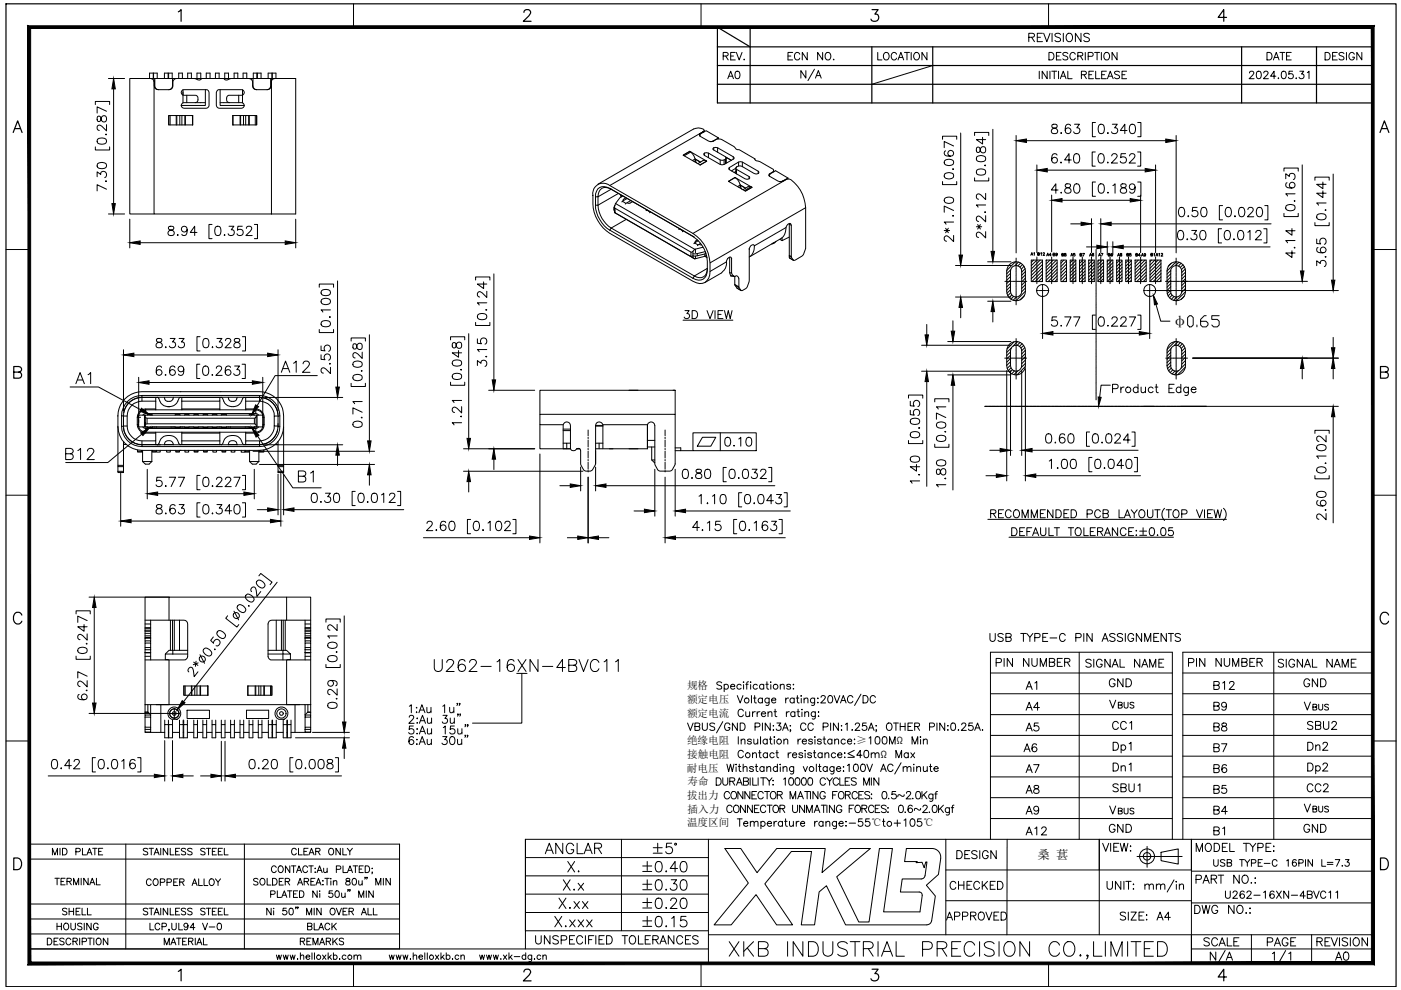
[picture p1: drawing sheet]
<svg xmlns="http://www.w3.org/2000/svg" width="297mm" height="210mm" viewBox="0 0 297 210" stroke-linecap="round" stroke-linejoin="round" font-family="sans-serif">
<defs><g id="words">
<g font-size="5.7">
<text x="169" y="18.3">N/A</text>
<text x="250.8" y="70.6">0.65</text>
<text x="15.2" y="82.6">A1</text>
<text x="13.1" y="98.8">B12</text>
<text x="91" y="143.6">U262-16XN-4BVC11</text>
<text x="276.2" y="165.5">Dp2</text>
<text x="114.7" y="182.4">ANGLAR</text>
<text x="137.6" y="182.4">±5°</text>
<text x="118.5" y="190.1">X.x</text>
<text x="119.6" y="186.3">X.</text>
<text x="135.5" y="190.1">±0.30</text>
<text x="135.5" y="186.3">±0.40</text>
<text x="117.5" y="194">X.xx</text>
<text x="135.5" y="197.9">±0.15</text>
<text x="135.5" y="194">±0.20</text>
<text x="255.8" y="205.3">N/A</text>
</g>
<g font-size="5.3">
<text x="58.9" y="80.1">A12</text>
<text x="62.4" y="103.4">B1</text>
<text x="234.9" y="160.9">Dp1</text>
</g>
<g font-size="4.9">
<text x="153.5" y="18">A0</text>
<text x="267.8" y="14.1">DATE</text>
<text x="210.3" y="142.5">PIN NUMBER</text>
<text x="251.2" y="142.5">PIN NUMBER</text>
<text x="216.6" y="147.5">A1</text>
<text x="234.2" y="146.8">GND</text>
<text x="256.5" y="147.5">B12</text>
<text x="275.5" y="146.8">GND</text>
<text x="234.9" y="155.9">CC1</text>
<text x="276.2" y="155.9">SBU2</text>
<text x="216.6" y="156.3">A5</text>
<text x="256.5" y="156.3">B8</text>
<text x="216.6" y="165.1">A7</text>
<text x="234.9" y="164.7">Dn1</text>
<text x="256.5" y="165.1">B6</text>
<text x="216.6" y="173.9">A9</text>
<text x="256.5" y="173.9">B4</text>
<text x="216.6" y="178.2">A12</text>
<text x="234.2" y="177.8">GND</text>
<text x="256.5" y="178.2">B1</text>
<text x="275.5" y="177.8">GND</text>
<text x="200.7" y="189.8">CHECKED</text>
<text x="267.8" y="201.8">PAGE</text>
<text x="282.2" y="205">A0</text>
</g>
<g font-size="4.4">
<text x="229.3" y="142.5">SIGNAL NAME</text>
<text x="270.2" y="142.5">SIGNAL NAME</text>
<text x="216.6" y="151.7">A4</text>
<text x="256.5" y="151.7">B9</text>
<text x="216.3" y="160.5">A6</text>
<text x="256.5" y="160.5">B7</text>
<text x="276.2" y="160.2">Dn2</text>
<text x="216.6" y="169.3">A8</text>
<text x="234.9" y="169">SBU1</text>
<text x="236.4" y="173.9">BUS</text>
<text x="256.5" y="169.3">B5</text>
<text x="276.2" y="169">CC2</text>
<text x="277.6" y="173.6">BUS</text>
<text x="258.9" y="191.6">U262-16XN-4BVC11</text>
<text x="12.3" y="195.1">SHELL</text>
<text x="199.7" y="196.1">APPROVED</text>
<text x="236.7" y="196.1">SIZE: A4</text>
<text x="62.8" y="201.4">REMARKS</text>
<text x="64.2" y="198.3">BLACK</text>
</g>
<g font-size="4">
<text x="236.4" y="151.3">BUS</text>
<text x="277.6" y="151.7">BUS</text>
</g>
<text font-size="3.4" x="248.4" y="69.3">φ</text>
<text font-size="2.6" x="220" y="182.1">桑 葚</text>
<g font-size="2.4">
<text x="186.7" y="160.7">Ω</text>
<text x="190.1" y="157.8">Ω</text>
</g>
<g font-size="2.2">
<text x="145.7" y="146.1">规格</text>
<text x="145.7" y="149">额定电压</text>
<text x="145.7" y="151.9">额定电流</text>
<text x="145.7" y="157.8">绝缘电阻</text>
<text x="145.7" y="160.7">接触电阻</text>
<text x="181.5" y="157.8">≥</text>
<text x="145.6" y="163.6">耐电压</text>
<text x="145.8" y="166.5">寿命</text>
<text x="145.7" y="169.4">拔出力</text>
<text x="145.8" y="172.3">插入力</text>
<text x="145.7" y="175.2">温度区间</text>
<text x="184.7" y="175.2">℃</text>
<text x="195.7" y="175.2">℃</text>
</g>
</g></defs>
<!-- layer: 0 -->
<g fill="none" stroke="#000" stroke-width=".21">
<path d="M31.7 16.6v-1.1h.8v1.1M31.9 16.6h.9M32.6 16.6v-1.1h.7v1.1M32.7 17.1v1.1a.8 .8 0 0 0 .8 .8h2.4a.8 .8 0 0 0 .8-.8v-.8a.8 .8 0 0 1 .8-.8h3.7l.5 .2a.67 .67 0 0 0 1.1-.2h4.7a.77 .77 0 0 0 1.2 .1l4-.1a.8 .8 0 0 1 .9 .8v.8a.76 .76 0 0 0 .7 .8h2.4a.8 .8 0 0 0 .8-.8l.1-1.1v28.3h-24.9zM32.7 16.6v.5l-.3-.3-.5-.2h-4.4v28.8h5.2M33.6 19a.76 .76 0 0 1-.8-.8v-1.6h3.8v1.6a.8 .8 0 0 1-.8 .8M34.9 16.6v-1.1h.7v1.1M35.8 16.6v-1.1h.7v1.1M36.6 16.6h.9M37.9 16.6v-1.1h.8v1.1M38.8 19v2.8M39.8 16.6v-1.1h.8v1.1"/>
<path d="M41.2 16.6h1.6M41.8 16.6v-1.1h.8v1.1M43.5 19v3.4h-5.1M43.7 16.6v-1.1h.8v1.1M45.7 16.6v-1.1h.8v1.1M46.7 19v3.4h5.1M47.5 16.6h1.5M47.6 16.6v-1.1h.9v1.1M49.6 16.6v-1.1h.8v1.1M51.4 19v2.8M51.5 16.6v-1.1h.8v1.1M52.7 16.6h.9"/>
<path d="M53.7 16.6v-1.1h.8v1.1M54.4 19a.8 .8 0 0 1-.8-.8v-1.6h3.8v1.6a.8 .8 0 0 1-.8 .8M54.6 16.6v-1.1h.8v1.1M56.9 16.6v-1.1h.8v1.1M57.4 16.6h5.3v28.8h-5.1M57.6 16.6v.5l.2-.3 .5-.2M57.7 16.6v-1.1h.8v1.1M75 .8v5M148.6 .8v5M222.3 .8v5M35.8 24.5v2M36.1 24.5v2"/>
<path d="M37.4 24.5v2M37.5 24.5v2M38.1 24.5v2M38.6 24.5v2M39.2 24.5v2M39.3 24.5v2M39.6 20.2v1.6M40.8 24.5h-5v2h5M40.8 24.5v2M41.4 21.8a.81 .81 0 0 0 .6-.8 .81 .81 0 0 0-.6-.8h-2.4a.59 .59 0 0 1-.6-.6 .59 .59 0 0 1 .6-.6h4.7a.62 .62 0 0 1 .6 .6v2.8l-.3 .5-5 .1a.59 .59 0 0 1-.6-.6 .59 .59 0 0 1 .6-.6h4.5M46.7 21.8h4.5a.59 .59 0 0 1 .6 .6 .59 .59 0 0 1-.6 .6h-4.7l-.4-.2-.2-.4v-2.8l.3-.6h5a.59 .59 0 0 1 .6 .6 .59 .59 0 0 1-.6 .6h-2.6a.81 .81 0 0 0-.6 .8 .81 .81 0 0 0 .6 .8M49.4 24.5v2"/>
<path d="M49.4 24.5h5v2h-5M50.6 20.2v1.6M50.9 24.5v2M51 24.5v2M51.6 24.5v2M52.1 24.5v2M52.7 24.5v2M52.9 24.5v2M54.1 24.5v2M54.4 24.5v2M126.2 39.6a2.2 2.2 0 0 1 3.1-.3l17.6 10.2a8.5 8.5 0 0 1 3.4 9.5 2.16 2.16 0 0 1-3.4 .6l-17.6-10.1a8.3 8.3 0 0 1-3.6-8.1 2.39 2.39 0 0 1 .5-1.8zM129.3 39.9l17.9 10.4"/>
<path d="M146.2 32.1h.1M146.3 32.1a2.74 2.74 0 0 1 1.1 1.6l1.1 .7M146.3 32.1l-1.4 .8M146.5 32.2l-1.4 .8M146.8 34l.6-.3v.3M147.2 34.2l.2-.2 .3 .5M147.4 33.7l1.1 .7M148.4 28.7v.1M148.4 28.9l.1-.5 1.2-.7 2.6 1.5-1.1 .7M148.5 28.3v.1M149.1 27.9v.2M149.3 27.8v-.2a2.08 2.08 0 0 0-2.3-.2l-20.3 11.7"/>
<path d="M149.3 27.7v.2M149.4 32.5h.8l2.5 1.4a.88 .88 0 0 0 1.2-.5l-2.6-1.6-.1-.3 .5-.3 .4 .1 3.4 1.9 .1 .4-2.1 1.3-.4 .1-.4-.1-3.3-2-.2-.1zM149.4 32.5v.4M149.8 34.1l-3.5-2-1.5 .8 3.7 2.1 1.3-.8-1.3 .8M149.8 34.2l-.8-.1-1 .6M150.2 32.5v.9M151.2 29.9l-.6 .1M151.2 29.9h.1M151.3 31.3v.5M152.1 31.3v1M152.3 29.2v.2M152.7 33.9v1"/>
<path d="M153.5 33.9v1M153.8 33.3l1.3 .7M153.9 33.3l1.1 .7M154 33.5v1l-.2 .2v-1M154.5 38.4h.1M154.5 35.7l2.1-1.3 .4-.1 .4 .1 3.4 1.9 .1 .3-.6 .3-.4-.1-2.6-1.6a.87 .87 0 0 0-1.3 .6l2.8 1.6 .1 .4-.5 .2-.4-.1-3.4-1.9zM154.6 35.5v.5M155.5 33.2v.5M155.9 37.7l-1.4 .7 3.5 2.1 1.4-.8-3.5-2M155.9 37.7l.5 .4 .6 1.1M155.9 37.7l-1.4 .8M156 36.4l-.4 .2"/>
<path d="M156.1 35.9v1l-.1-.3v-.9l-.9 .5M156.6 34.4v.8M156.7 39.7l.3-.1 .3 .5M157 39.2l1.1 .7M157 39.2l-.6 .4M157 39.2v.4M157 39.3l1.1 .6M157.4 34.4v1M158.8 37.4v.5M159.2 39.6h-.6l-1.1 .6M159.4 39.7l-1.4 .8M159.4 39.7l-.2-.1-1.4 .8"/>
<path d="M160.1 33.7v.1M160.8 36.3v.5M163.1 37.2v.1M163.2 37.4v-.4l1.2-.8 2.7 1.5v.3M163.3 36.8v.1M163.8 36.5v.1M164 36.1v.3M165.9 38.4l-.6 .1M165.9 38.4h.1M166.9 38l-.3 .1a1.48 1.48 0 0 1-1.7 .3l-1.9-1.2 .1-.3 .9-.5v-.5l-3.3-1.8a.46 .46 0 0 1-.6-.4l-3.4-2a.92 .92 0 0 1-1-.6l-2.7-1.5a1.63 1.63 0 0 0-1.7 .3l-.3 .1-.8-.1-1.8-1.1v-.4l.9-.6-20 11.5M167.1 37.7l-1.2 .7M1.3 52.9h4.9"/>
<path d="M126.3 43.5a6.7 6.7 0 0 0 3 5.3M126.3 41.7h.5a1.71 1.71 0 0 1 .8-1.8 1.71 1.71 0 0 1 2 .2l-2.8 1.6v1.8M126.8 43.5h-.5v-1.8a1.86 1.86 0 0 1 .8-1.9 1.86 1.86 0 0 1 2.2 .1l17.6 10.3a7.3 7.3 0 0 1 2.8 8.2 1.83 1.83 0 0 1-2.8 .6M126.8 43.5a6.2 6.2 0 0 0 2.8 4.9l3.2-1.9M129.3 48.8l.3-.4 17.6 10.1 2.8-1.6a1.69 1.69 0 0 1-.8 1.8 1.69 1.69 0 0 1-2-.2l-.3 .5M129.3 48.8l17.6 10.2M130.2 44v.7M130.2 44.2l.1 .8M130.4 43.5l-.2 .4 .1 .4v-.4M130.4 44.2v.9l16.1 9.3v-.9M130.4 45.1l-.1-.1 17 9.9M130.5 43.1l-.2 .8 .1 .2 16.1 9.4 .3-.1 .5-.5"/>
<path d="M131.1 41l-4.3 2.5M131.6 41.3l.1 .5M131.8 41.4v.3M131.8 42.8l.2-.1 .7 .4M132 41.5l-.6 .4-.9 1.2 16.8 9.8 1.8-.5M132.7 41.9l-.5 .3v.3M133 42.1l-1 .6M133.7 42.5l-1.1 .8M134.1 42.8l-.8 .3-.3-.1M137 44.7l.1-.2 .7 .5M137.1 44.5h.1M137.9 44.9l-.2 .2"/>
<path d="M143.9 48.7l.2-.2 .7 .5M144.1 48.5h.1M144.8 48.9l-.1 .2M146.5 54.4l.9 .4M146.7 54.3h.2v.4M146.9 49.5l20-11.5h.4a7.4 7.4 0 0 1 3.5 6l-20.3 11.7M146.9 53.3v.4M147.1 51.7l.1-.2 .8 .4M147.4 52.8v.8M147.8 53.8h-.9v.5l.9-.1 1.9-.4M147.9 50.8l-.5 .3 .1 .3M148 51l-.8 .5"/>
<path d="M148.3 51.8l.5 .1M148.5 51.6l-.6 .5M149.4 53.8v.5l-2 .5v-.5M149.5 54.3l.4 .3M149.5 53.3l-1.7 .5v.4M149.6 53.5v.3M149.7 54.2v.3M149.8 54.2l-.4 .1M154.1 55.5l-3.6 2.1M154.3 54.8h.1M154.7 54.5v3.4h.4M154.7 57.9l.3 .6 .8 .1v1.7"/>
<path d="M154.9 58.4l.7 .1M155.1 54.9a.41 .41 0 0 0-.4-.4 .41 .41 0 0 0-.4 .3l-.3 .6a2.55 2.55 0 0 1-1 2.5l-3.5 2M155.1 54.8v3.1M158.9 52.7v6.8a2.03 2.03 0 0 1-1.7 2.1l-.5-.6v-1.9a.51 .51 0 0 0-.3-.5 .51 .51 0 0 0-.6 0 .94 .94 0 0 1-.7-.7M159.9 52.1a2.41 2.41 0 0 1-1 2.4M164.3 51.4l-.7 .3M164.5 51.2l-.2 .3-.4 .1M165.3 50.7l.5 .3M165.8 50.4v.6M166.6 48.2a2.85 2.85 0 0 1-1 2.4l-6.5 3.7M167.3 47.5v6.6l.5 .3M167.3 54.3v.3l.9 .5"/>
<path d="M167.3 47.4v.1M167.3 54.1v.2M167.3 47.5l.5 .3M167.3 54.3l.5 .3M167.3 50.3l-1.5 .7M167.4 54.7l.9 .5M170.8 44v8.6a2.6 2.6 0 0 1-.8 1.7l-1.6 .9-.6-.6v-6.8a.43 .43 0 0 0-.4-.5 .43 .43 0 0 0-.5 .4l-.3 .5-6.7 3.9a.5 .5 0 0 0-.5-.2 .5 .5 0 0 0-.4 .5l-.1 .5M213.1 59.7h.6M213.7 59.7h.1M214 59.7l-.6 .4M214 59.7h.4M214.2 59.4l-.2 .3"/>
<path d="M214.2 58.6l-.8 .8M214.2 57.9l-.8 .8M214.3 57.2l-.9 .8M214.5 59.7h.1M214.7 56.5a1.21 1.21 0 0 1 1.9 1v4.3a1.19 1.19 0 0 1-1.2 1.2 1.19 1.19 0 0 1-1.2-1.2v-4.3l.1-.4zM214.7 59.7h.5M215.3 55.5l-1.9 1.8M215.3 59.7h.1M215.4 55.5a2.03 2.03 0 0 0-2 2v4.3a2.03 2.03 0 0 0 2 2M215.4 55.5a2.03 2.03 0 0 1 2 2v4.3a2.03 2.03 0 0 1-2 2M215.4 54.7v.5M215.4 55.3v.1"/>
<path d="M215.4 55.5v.5M215.4 56.1v.1M215.4 56.3v.5M215.4 56.9v.1M215.4 57.1v.5M215.4 57.6v.1M215.4 57.9v.4M215.4 58.4v.1M215.4 58.6v.5M215.4 59.2v.1M215.4 59.4v.5M215.5 59.7h.5"/>
<path d="M215.9 55.6l-.7 .7M216.1 59.7h.1M216.3 59.7h.5M216.4 55.8l-.6 .6M216.8 56.1l-.5 .5M216.9 59.7h.1M217.1 56.5l-.5 .6M217.1 59.7h.6M217.3 57l-.7 .7M217.4 59l-.8 .8M217.4 57.6l-.8 .8M217.4 58.3l-.8 .8"/>
<path d="M217.4 59.7l-.8 .7M218.5 54.1l.3-.5 .2 .5M218.7 53.9h.2M218.7 55.1h2.3v4.6h-2.3zM219.1 55.1l-.4 .5M219.2 53.7l.1-.1v.5M219.8 55.6v-.5l-1.1 1.2M219.8 57.9l-1.1 1.2M219.8 57.2l-1.1 1.2M219.8 54.5v.3M219.8 54.9v.1M219.8 55.7v.1"/>
<path d="M219.8 55.9v.5M219.8 56.5v.1M219.8 56.7v.5M219.8 57.3h.1M219.8 57.5v.4M219.8 58v.1M219.8 58.2v.5M219.8 58.8v.1M219.8 59v.5M219.8 59.6v.1M219.8 59.8v.3M220 53.9l.4-.1-.1-.2h-.3v.6l.4-.1-.1-.2"/>
<path d="M220.5 55.1l-1.8 1.9M220.7 53.7l.1-.1v.6M221 55.4l-2.3 2.3M221 58.8l-.8 .9M221 58.1l-1.5 1.6M221 57.5l-2.2 2.2M221 56.8l-1.2 1.1M221 56.1l-1.2 1.1M221 59.5l-.1 .2M221.1 53.7l.2-.1h.1l-.3 .6h.4M221.8 55.1h2.3v4.6h-2.3zM221.9 54.3l.2-.6 .3 .6"/>
<path d="M221.9 55.1l-.1 .2M222 54.1h.3M222.6 55.1l-.8 .9M222.9 54.1h-.4l.2-.4v.6M223 54.5v.3M223 54.9v.1M223 55.1v.5M223 55.7v.1M223 55.9v.5M223 56.5v.1M223 56.7v.5M223 57.3h.1"/>
<path d="M223 57.5v.4M223 58v.1M223 58.2v.5M223 58.8v.1M223 59v.5M223 59.8v.3M223.3 54l.3-.1v-.2h-.3v.6l.3-.1-.1-.2M223.3 55.1l-1.5 1.6M224 55.1l-2.2 2.2M224.1 55.7l-2.3 2.3M224.1 56.4l-2.3 2.3M224.1 57.1l-2.3 2.3"/>
<path d="M224.1 57.8l-1.9 1.9M224.1 59.2l-.5 .5M224.1 58.5l-1.1 1.2M224.2 53.9l-.3 .1v-.3a.27 .27 0 0 1 .3 .3 .27 .27 0 0 1-.3 .2h-.1M224.9 55.1h1.2v4.6h-1.2zM225.1 54h.4v-.2l-.4-.1v.6h.4l-.1-.3M225.6 55.1l-.7 .7M225.7 53.8v.1l.4 .2-.1 .2h-.3v-.2l.3-.2zM226.1 59.5l-.2 .2M226.1 58.8l-.9 .9M226.1 58.1l-1.2 1.2M226.1 57.4l-1.2 1.2"/>
<path d="M226.1 56.7l-1.2 1.2M226.1 56l-1.2 1.2M226.1 55.3l-1.2 1.2M226.9 55.1h1.2v4.6h-1.2zM227 54.3l.2-.6 .3 .6M227.1 54.1h.3M227.5 55.1l-.6 .6M227.5 54.5v.3M227.5 54.9v.1M227.5 55.1v.5M227.5 55.7v.1M227.5 55.9v.5"/>
<path d="M227.5 56.5v.1M227.5 56.7v.5M227.5 57.3h.1M227.5 57.5v.4M227.5 58v.1M227.5 58.2v.5M227.5 58.8v.1M227.5 59v.5M227.5 59.6v.1M227.5 59.8v.3M227.9 53.7h-.3v.3a.21 .21 0 0 1 .3 0 .21 .21 0 0 1 0 .3 .21 .21 0 0 1-.3-.1M228.1 55.3l-1.2 1.1"/>
<path d="M228.1 55.9l-1.2 1.2M228.1 58l-1.2 1.2M228.1 57.3l-1.2 1.2M228.1 56.6l-1.2 1.2M228.1 58.7l-1 1M228.1 59.4l-.3 .3M228.9 55.1h1.2v4.6h-1.2zM229 54h.3l-.1-.3h-.2v.6h.3l-.1-.3M229.5 54.5v.3M229.5 54.9v.1M229.5 55.1v.5M229.5 55.7v.1"/>
<path d="M229.5 55.9v.5M229.5 56.5v.1M229.5 56.7v.5M229.5 57.3h.1M229.5 57.5v.4M229.5 58v.1M229.5 58.2v.5M229.5 58.8v.1M229.5 59v.5M229.5 59.6v.1M229.5 59.8v.3M229.5 53.7h.4l-.3 .6"/>
<path d="M229.5 55.1l-.6 .7M230.1 56l-1.2 1.2M230.1 56.8l-1.2 1.1M230.1 55.3l-1.2 1.2M230.1 58.1l-1.2 1.2M230.1 57.5l-1.2 1.1M230.1 58.8l-.9 .9M230.1 59.5l-.2 .2M230.8 55.1h1.2v4.6h-1.2zM230.9 55.1l-.1 .2M231 54.3l.2-.6 .2 .6M231.1 54.1h.3"/>
<path d="M231.4 58.1l-.6 .6M231.4 59.5l-.1 .2M231.4 54.5v.3M231.4 54.9v.1M231.4 55.1v.5M231.4 55.7v.1M231.4 55.9v.5M231.4 56.5v.1M231.4 56.7v.5M231.4 57.3h.1M231.4 57.5v.4M231.4 58v.1"/>
<path d="M231.4 58.2v.5M231.4 58.8v.1M231.4 59v.5M231.4 59.6v.1M231.4 59.8v.3M231.6 55.1l-.8 .9M231.9 53.8l-.1-.1a.31 .31 0 0 0-.3 .3 .31 .31 0 0 0 .2 .3l.2-.2a.18 .18 0 0 0-.2-.2 .18 .18 0 0 0-.2 .2M232 56.2l-1.2 1.1M232 56.9l-1.2 1.1M232 55.5l-1.2 1.2M232 58.2l-1.2 1.2M232 57.6l-.6 .5"/>
<path d="M232 59l-.6 .5M232 59.7h.1M232.4 52.9v.5M232.4 53.5v.1M232.4 53.7v.5M232.4 54.3v.1M232.4 54.5v.5M232.4 55.1v.1M232.4 55.3v.5M232.4 55.9v.1M232.4 56.1v.5M232.4 56.7v.1"/>
<path d="M232.4 56.9v.4M232.4 57.5v.1M232.4 57.6v.5M232.4 58.2v.1M232.4 58.4v.5M232.4 59v.1M232.4 59.2v.5M232.4 59.8v.1M232.4 60v.5M232.8 55.1h1.2v4.6h-1.2zM232.9 54.3l.2-.6 .3 .6M233 54.1h.3"/>
<path d="M233 55.1l-.2 .3M233.4 59.7h.1M233.4 54.5v.3M233.4 54.9v.1M233.4 55.1v.5M233.4 55.7v.1M233.4 55.9v.5M233.4 56.5v.1M233.4 56.7v.5M233.4 57.3h.1M233.4 57.5v.4M233.4 58v.1"/>
<path d="M233.4 58.2v.5M233.4 58.8v.1M233.4 59v.5M233.4 59.6v.1M233.4 59.8v.3M233.4 53.7h.4l-.2 .6M233.7 55.1l-.9 1M234 56.3l-1.2 1.2M234 57l-1.2 1.2M234 55.6l-1.2 1.2M234 59.1l-.6 .6M234 58.4l-1.2 1.1"/>
<path d="M234 57.7l-1.2 1.2M234.8 55.1h1.1v4.6h-1.1zM235 54h.3v-.2l-.3-.1v.6h.3l.1-.2-.2-.1M235.1 55.1l-.3 .4M235.4 55.6l-.6 .6M235.4 54.5v.3M235.4 54.9v.1M235.4 55.1v.5M235.4 55.7v.1M235.4 55.9v.5M235.4 56.5v.1M235.4 56.7v.5"/>
<path d="M235.4 57.3h.1M235.4 57.5v.4M235.4 58v.1M235.4 58.2v.5M235.4 58.8v.1M235.4 59v.5M235.4 59.6v.1M235.4 59.8v.3M235.8 55.1l-.4 .5M235.9 53.8l-.1-.1a.29 .29 0 0 0-.3 .3 .29 .29 0 0 0 .3 .3l.1-.3h-.2l-.2 .1M235.9 57.8l-1.1 1.2M235.9 57.1l-1.1 1.2"/>
<path d="M235.9 56.4l-1.1 1.2M235.9 55.7l-1.1 1.2M235.9 59.2l-.4 .5M235.9 58.5l-1.1 1.2M236.7 55.1h1.2v4.6h-1.2zM236.9 54.3l.3-.6 .2 .6M237 54.1h.3M237.3 55.6l.1-.5-.7 .7M237.3 54.5v.3M237.3 54.9v.1M237.3 55.7v.1M237.3 55.9v.5"/>
<path d="M237.3 56.5v.1M237.3 56.7v.5M237.3 57.3h.1M237.3 57.5v.4M237.3 58v.1M237.3 58.2v.5M237.3 58.8v.1M237.3 59v.5M237.3 59.6v.1M237.3 59.8v.3M237.5 53.8v.1l.3 .2v.2h-.3l.1-.3 .2-.1v-.1zM237.9 59.5l-.2 .2"/>
<path d="M237.9 58.8l-.9 .9M237.9 58.1l-1.2 1.2M237.9 57.4l-1.2 1.2M237.9 56.7l-1.2 1.2M237.9 56l-1.2 1.2M237.9 55.3l-1.2 1.2M238.7 55.1h1.2v4.6h-1.2zM238.9 54h.3v-.2l-.3-.1v.6h.3v-.3M239.3 54.5v.3M239.3 54.9v.1M239.3 55.6v-.5l-.6 .6M239.3 55.7v.1"/>
<path d="M239.3 55.9v.5M239.3 56.5v.1M239.3 56.7v.5M239.3 57.3h.1M239.3 57.5v.4M239.3 58v.1M239.3 58.2v.5M239.3 58.8v.1M239.3 59v.5M239.3 59.6v.1M239.3 59.8v.3M239.3 57.2l-.6 .6"/>
<path d="M239.8 53.7h-.3v.3h.3v.2h-.3M239.9 55.3l-1.2 1.1M239.9 59.4l-.3 .3M239.9 58.7l-1 1M239.9 58l-1.2 1.2M239.9 57.3l-1.2 1.2M239.9 56.7l-.6 .5M239.9 55.9l-1.2 1.2M240.7 55.1h2.3v4.6h-2.3zM240.8 54h.4v-.2l-.4-.1v.6h.4l-.2-.3M241.3 55.1l-.6 .8M241.8 54.1h-.5l.3-.4v.6"/>
<path d="M241.8 59.5l-.1 .2M241.8 58.1l-1.1 1.2M241.8 54.5v.3M241.8 54.9v.1M241.8 55.1v.5M241.8 55.7v.1M241.8 55.9v.5M241.8 56.5v.1M241.8 56.7v.5M241.8 57.3h.1M241.8 57.5v.4M241.8 58v.1"/>
<path d="M241.8 58.2v.5M241.8 58.8v.1M241.8 59v.5M241.8 59.6v.1M241.8 59.8v.3M242 54.3l.2-.6 .2 .6M242.1 55.1l-1.4 1.5M242.1 54.1h.3M242.8 55.1l-2.1 2.2M242.9 53.9l-.3 .2v-.3h.3v.4h-.3M243 56.3l-2.3 2.3M243 55.6l-2.3 2.3"/>
<path d="M243 59.1l-.6 .6M243 58.4l-1.2 1.1M243 57.7l-2 2M243 57l-1.2 1.1M243.8 55.1h2.3v4.6h-2.3zM244 54l.4-.1-.1-.2h-.3v.6l.4-.1-.1-.2M244.1 55.1l-.3 .4M244.6 53.8l.2-.1v.6M244.8 55.1l-1 1.1M245 56.4l-1.2 1.2M245 55.7l-1.2 1.2M245 54.5v.3"/>
<path d="M245 54.9v.1M245 55.1v.5M245 55.7v.1M245 55.9v.5M245 56.5v.1M245 56.7v.5M245 57.3h.1M245 57.5v.4M245 58v.1M245 58.2v.5M245 58.8v.1M245 59v.5"/>
<path d="M245 59.6v.1M245 59.8v.3M245.1 54.3l.2-.6 .2 .6M245.2 54.1h.2M245.5 55.1l-.5 .6M245.7 53.8l.1-.1v.6M246.1 55.9l-2.3 2.4M246.1 56.6l-2.3 2.4M246.1 57.3l-2.3 2.4M246.1 58l-1.6 1.7M246.1 55.2l-1.1 1.2M246.1 59.4l-.2 .3"/>
<path d="M246.1 58.7l-.9 1M246.2 53.9l.1-.2 .2 .1-.4 .5h.4M247.1 59.7h.6M247.8 59.7h.1M248 59.7h.5M248.2 57.3l-.8 .8M248.2 59.4l-.8 .8M248.2 58.7l-.8 .8M248.2 58l-.8 .8M248.3 55.8l-.6 .7M248.4 56.8a1.19 1.19 0 0 1 1.3-.4 1.19 1.19 0 0 1 .8 1.1v4.3a1.16 1.16 0 0 1-1.1 1.2 1.16 1.16 0 0 1-1.2-1.2v-4.3zM248.6 59.7h.1"/>
<path d="M248.8 59.7h.5M249.3 55.5l-1.9 2M249.4 55.5a1.99 1.99 0 0 1 2 2v4.3a1.96 1.96 0 0 1-2 2 1.96 1.96 0 0 1-2-2v-4.3M249.4 55.5a1.95 1.95 0 0 0-2 2M249.4 54.7v.5M249.4 55.3v.1M249.4 55.5v.5M249.4 56.1v.1M249.4 56.3v.5M249.4 56.9v.1M249.4 57.1v.5M249.4 57.6v.1"/>
<path d="M249.4 57.9v.4M249.4 58.4v.1M249.4 58.6v.5M249.4 59.2v.1M249.4 59.4v.5M249.4 59.7h.1M249.6 59.7h.5M250 55.6l-.8 .7M250.2 59.7h.1M250.4 59.7h.4M250.4 55.8l-.5 .6M250.8 56.1l-.5 .6"/>
<path d="M251 59.7h.1M251.1 56.5l-.6 .6M251.1 59.7h.6M251.3 57l-.8 .8M251.4 59.1l-.9 .7M251.4 58.4l-.9 .8M251.4 57.7l-.9 .8M251.4 59.8l-.9 .7M291 52.9h5M155.8 60.3l.1 .2 .8 .5M155.8 60.3l.9 .5M155.9 60.5l.4 .6 .8 .5"/>
<path d="M156.3 61.1l.8 .5M213 75.9h.6M213.6 75.9l-.2 .2M213.7 75.9h.1M213.9 75.9h.5M214 73a1.98 1.98 0 0 1 2.2-.4 1.98 1.98 0 0 1 1.2 1.8v3.1a1.98 1.98 0 0 1-2 2 1.98 1.98 0 0 1-2-2v-3.1l.1-.5zM214.2 60.7l-.8 .8M214.2 76l-.8 .8M214.2 77.4l-.6 .7M214.2 76.7l-.8 .8M214.2 75.3l-.6 .6M214.2 74.6l-.8 .8"/>
<path d="M214.2 61.4l-.7 .8M214.2 60.1l-.8 .7M214.3 62.1l-.6 .6M214.3 78l-.5 .6M214.4 73.8l-1 .9M214.5 62.6l-.5 .5M214.5 75.9h.1M214.6 78.4l-.5 .6M214.7 75.9h.5M214.9 62.9l-.6 .5M215 72.4l-1.5 1.6M215.1 78.6l-.6 .7"/>
<path d="M215.3 75.9h.1M215.4 73.2a1.2 1.2 0 0 0-1.2 1.2v3.1a1.23 1.23 0 0 0 1.2 1.2M215.4 73.2a1.23 1.23 0 0 1 1.2 1.2M215.4 79l-.4 .4M215.4 60v.1M215.4 60.2v.5M215.4 60.8v.1M215.4 61v.5M215.4 61.6v.1M215.4 61.8v.5M215.4 62.4v.1M215.4 62.6v.5"/>
<path d="M215.4 63.2v.1M215.4 63.4v.5M215.4 64v.1M215.4 64.2v.4M215.4 71.8v.6M215.4 72.5v.1M215.4 72.7v.5M215.4 73.3v.1M215.4 73.5v.5M215.4 74.1v.1M215.4 74.3v.4M215.4 74.9v.1"/>
<path d="M215.4 75v.6M215.4 75.6v.1M215.4 75.8v.5M215.4 76.4v.1M215.4 76.6v.5M215.4 77.2v.1M215.4 77.4v.5M215.4 78v.1M215.4 78.2v.5M215.4 78.8v.1M215.4 79v.4M215.4 79.6v.1"/>
<path d="M215.4 79.7v.7M215.5 63l-.7 .7M215.5 75.9h.5M215.8 72.4l-1 1M215.8 78.6l-.4 .4M216.1 75.9h.1M216.3 72.6l-.6 .6M216.3 75.9h.5M216.6 74.4v3.1a1.23 1.23 0 0 1-1.2 1.2M216.7 72.9l-.5 .5M216.9 75.9h.1M217 73.2l-.5 .6"/>
<path d="M217.1 75.9h.6M217.2 62.6l-.9 1M217.3 73.7l-.7 .7M217.4 77.8l-1.7 1.6M217.4 75.6l-.8 .8M217.4 61.8l-2 2M217.4 61.1l-.8 .8M217.4 60.4l-.8 .8M217.4 74.3l-.8 .7M217.4 75l-.8 .7M217.4 77.1l-.8 .8M217.4 76.3l-.8 .8"/>
<path d="M219.7 61.6h.4M220.2 61.6h.1M220.4 61.6h.5M221 61.6h.1M221 60.3v.4M221 60.8v.1M221 61v.5M221 61.6v.1M221 61.8v.5M221 62.3v.1M221 62.6v.3M221.2 61.6h.5"/>
<path d="M221.8 61.6h.1M222 61.6h.3M232.4 60.6v.1M232.4 60.8v.5M232.4 61.4v.1M232.4 61.6v.4M232.4 62.2v.1M232.4 62.3v.6M232.4 62.9v.1M232.4 63.1v.5M232.4 63.7v.1M232.4 63.9v.5"/>
<path d="M232.4 64.5v.1M232.4 64.7v.5M232.4 65.3v.1M232.4 65.5v.5M232.4 66.1v.1M232.4 66.3v.5M232.4 66.9v.1M232.4 67.1v.4M232.4 67.7h.1M232.4 67.8v.5M232.4 68.4v.1M232.4 68.6v.5"/>
<path d="M232.4 69.2v.1M232.4 69.4v.5M232.4 70v.1M232.4 70.2v.5M232.4 70.8v.1M232.4 71v.5M232.4 71.6v.1M232.4 71.8v.5M232.4 72.4v.1M232.4 72.6v.5M232.4 73.2v.1M232.4 73.4v.5"/>
<path d="M232.4 74v.1M232.4 74.2v.4M232.4 74.7v.1M232.4 74.9v.5M232.4 75.5v.1M232.4 75.7v.5M232.4 76.3v.1M232.4 76.5v.5M232.4 77.1v.1M232.4 77.3v.5M232.4 77.9v.1M232.4 78.1v.5"/>
<path d="M232.4 78.7v.1M232.4 78.9v.5M232.4 79.4v.2M232.4 79.7v.4M242.5 61.6h.3M242.9 61.6h.1M243.1 61.6h.5M243.7 61.6h.1M243.8 60.3v.4M243.8 60.8v.1M243.8 61v.5M243.8 61.6v.1"/>
<path d="M243.8 61.8v.5M243.8 62.3v.1M243.8 62.6v.3M243.9 61.6h.5M244.5 61.6h.1M244.7 61.6h.4M245.1 64.5l1 3.6h2M247.2 75.9h.6M247.9 75.9h.1M248 73a1.99 1.99 0 0 1 2.1-.4 1.99 1.99 0 0 1 1.3 1.8v3.1a1.96 1.96 0 0 1-2 2 1.96 1.96 0 0 1-2-2l.1-3.6zM248.1 75.9h.4M248.2 77.5a1.14 1.14 0 0 0 1.2 1.2"/>
<path d="M248.2 77.5l-.7 .7M248.2 76.8l-.8 .8M248.2 76.1l-.8 .8M248.2 75.4l-.8 .8M248.2 74.7l-.8 .8M248.2 61.5l-.7 .8M248.2 60.8l-.8 .8M248.2 60.1l-.8 .8M248.2 62.2l-.5 .5M248.3 73.9l-.9 .9M248.3 78l-.5 .6M248.5 62.6l-.6 .5"/>
<path d="M248.6 78.4l-.5 .6M248.6 75.9h.2M248.8 75.9h.5M248.9 62.9l-.6 .6M249.1 72.4l-1.7 1.7M249.1 78.7l-.6 .6M249.4 73.2a1.16 1.16 0 0 0-1.2 1.2v3.1M249.4 73.2a1.2 1.2 0 0 1 1.1 1.2v3.1a1.23 1.23 0 0 1-1.1 1.2M249.4 60v.1M249.4 60.2v.5M249.4 60.8v.1M249.4 61v.5"/>
<path d="M249.4 61.6v.1M249.4 61.8v.5M249.4 62.4v.1M249.4 62.6v.5M249.4 63.2v.1M249.4 63.4v.5M249.4 72.5v.1M249.4 72.7v.5M249.4 73.3v.1M249.4 73.5v.5M249.4 74.1v.1M249.4 74.3v.4"/>
<path d="M249.4 74.9v.1M249.4 75v.6M249.4 75.6v.1M249.4 75.8v.5M249.4 76.4v.1M249.4 76.6v.5M249.4 77.2v.1M249.4 77.4v.5M249.4 78v.1M249.4 78.2v.5M249.4 78.8v.1M249.4 79v.4"/>
<path d="M249.4 79.6v.1M249.4 79.7v.7M249.4 75.9h.1M249.5 63l-.7 .7M249.6 75.9h.5M249.8 72.4l-.9 .9M249.9 78.6l-.9 .8M250.2 75.9h.1M250.3 72.6l-.6 .6M250.4 75.9h.5M250.7 72.9l-.6 .6M251 75.9h.1"/>
<path d="M251 73.3l-.5 .6M251.1 62.9l-.7 .6M251.2 75.9h.6M251.2 73.8l-.7 .6M251.3 77.8l-1.6 1.6M251.4 75.7l-.9 .8M251.4 75l-.9 .8M251.4 74.4l-.9 .7M251.4 77.1l-.9 .9M251.4 76.4l-.9 .8M251.4 61.9l-2 1.9M251.4 61.1l-.9 .9"/>
<path d="M251.4 60.4l-.9 .8M25 90.4v8.3h1.2v-5.1M25 98.7v.2h1.2v-.2M25 99.9v.3h1.2v-.3M25 98.9v1M25.8 88.2a6.2 6.2 0 0 0 .7 4.6 4.2 4.2 0 0 0 3.6 1.9M26.2 88.2v2.2h-.4M26.2 90.4a3.9 3.9 0 0 0 3.9 3.9M26.2 98.9v1h-1.2M26.2 90.7a4 4 0 0 0 3.9 3.6M26.2 90.3h.8M26.2 88.2h.8"/>
<path d="M26.2 94.2h.5M26.5 84.6a5.2 5.2 0 0 1 3.6-1.6h24.9a5.1 5.1 0 0 1 5.1 5.2 6.8 6.8 0 0 1-1.4 5.8 5.3 5.3 0 0 1-3.7 1.5h-24.9a5.1 5.1 0 0 1-5.1-5.1 7.2 7.2 0 0 1 1-5.2zM27 85.1a4.3 4.3 0 0 1 3.1-1.3v.4a3.9 3.9 0 0 0-3.9 4h-.4a4.5 4.5 0 0 1 1.2-3.1zM29.1 90.1a1.81 1.81 0 0 0 1.8 1.7v-.2h23.3v.2M29.1 88.5v1.6h.2M29.2 95.7v.1h.8v-.1M29.2 95.4v.3h.8M29.3 90.1a1.55 1.55 0 0 0 1.6 1.5v-.7l-.6-.4M29.3 88.5v1.6M29.3 88.5h.5M29.3 90.1h.1M29.4 89v.6"/>
<path d="M30 95.5v.3h.2M30.1 83.8h24.9v.4h-24.9M30.1 85.1v-.8a3.9 3.9 0 0 0-3.9 3.2M30.1 84.3h2.9v.8M30.1 93.5v.8M30.2 97.9l.6 .5h.8l.6-.5M30.2 95.5v2.4M30.2 97.9h2M30.6 88h-1.2v2.5h1.2M30.7 88h23.7l-.2 .6-.3 .1h-22.7l-.3-.1zM30.7 88v2.5M30.8 90.5l.4 .1h1.1"/>
<path d="M30.8 88.4v1.7v-.5M30.9 87.7l-.6 .3M30.9 87.7v-.8a1.55 1.55 0 0 0-1.6 1.6M30.9 86.7a1.81 1.81 0 0 0-1.8 1.8h.2M30.9 87.7h23.3M30.9 90.9h23.3M30.9 89.9h23h.3l.2 .6h-23.7zM31.2 88.7v1.2M31.2 90.5v.1M31.2 88h1.1M32.2 95.5v2.4M32.3 95.7v.1h.8v-.1"/>
<path d="M32.3 95.5v.2h.9M32.3 90.6h5.9M32.3 90.5v.1M33 86.9v-.2h-2.1v.2h23.3v-.2a1.81 1.81 0 0 1 1.8 1.8h-.2M33 91.6v.2h-2.1M33 85.1h-2.9a3.2 3.2 0 0 0-3.1 3.1 4.9 4.9 0 0 0 .9 4.3 3 3 0 0 0 2.2 1h2.9v-1.7M33 93.5v.8h-2.9M33 85.1v1.6M33 84.3h.5M33 94.3h.5M33.1 90.5v.1M33.2 95.5v.3h.8v-.3"/>
<path d="M33.3 94.3h.7M33.4 84.2l.2 .1 .3 .7M33.4 94.3l.2-.1a2.24 2.24 0 0 1 2.2-1.9 2.24 2.24 0 0 1 2.2 1.9l.2 .1M33.9 85.1a1.89 1.89 0 0 0 2.1 1.1M34.8 94.3a.97 .97 0 0 1 1-.9 .97 .97 0 0 1 1 .9M34.8 84.2a.97 .97 0 0 0 1 .9 .97 .97 0 0 0 1-.9M34.8 94.3h1.9M35.3 95.5v.3h.8v-.3M35.6 86.2h.4M36.3 90.5v.1M37.1 90.5v.1M37.1 88h1.1"/>
<path d="M37.3 95.7v.1h.8v-.1M37.3 95.5v.2h.8v-.2M38.1 94.3h.4M38.1 84.3h8.9M38.2 84.2l-.3 .3a2.1 2.1 0 0 1-1.9 1.7M38.2 83h.2M38.2 90.5v.1M38.2 95.5h.2M38.5 91.6v.2h8.1v-.2M38.5 86.9v-.2h8.1v.2M38.5 93.5v.8h8.1M38.5 93.5h8.1"/>
<path d="M38.5 84.3v2.4M38.5 91.8v1.7M39.1 88h1M39.2 95.5v.3h.8v-.3M41.1 88h1M41.2 95.7v.1h.8v-.1M41.2 95.5v.2h.8v-.2M43.1 88h.9M43.2 95.7v.1h.7v-.1M43.2 95.5v.2h.7v-.2M45 88h1M45.1 95.5v.3h.8v-.3"/>
<path d="M46.6 84.3v.8h-8.1M46.6 85.1v1.6M46.6 91.8v2.5M46.6 94.3h.4M46.8 83h.1M46.8 95.5h.1M46.9 90.5v.1M46.9 88h1.1M46.9 84.2l.2 .1a2.19 2.19 0 0 0 1.8 1.9 2.19 2.19 0 0 0 2.3-1.1M46.9 94.3l.2-.1a2.21 2.21 0 0 1 2.1-1.9 2.21 2.21 0 0 1 2.2 1.8l.3 .2M47.1 95.7v.1h.8v-.1M47.1 95.5v.2h.8v-.2"/>
<path d="M48 90.5v.1l-1.5-.1-.5 .1h-1v-.1l-1 .1h-.9v-.1l-1 .1h-3.9M48 90.6h.1M48 90.6h4.8M48.4 94.3a.95 .95 0 0 1 .9-.9 .95 .95 0 0 1 1 .9M48.4 84.2a.95 .95 0 0 0 .9 .9 .95 .95 0 0 0 1-.9M48.4 94.3h1.9M48.9 90.5v.1M49 95.5v.3h.8v-.3M51.1 95.5v.4h.8v-.4M51.6 84.3h.5M51.6 94.3h.5M51.7 84.2l-.3 .3-.2 .5"/>
<path d="M52 90.5v.1M52 95.7v.1h.8v-.1M52.1 91.6v.2h2.1M52.1 93.5h2.9v.8h-2.9zM52.1 85.1h2.9M52.1 91.8v1.7M52.8 90.6h1.2M52.8 90.5v.1M52.8 88h1.1M52.8 95.5v.2h-.9M52.9 97.9l.6 .5h.8l.6-.5M52.9 95.5v2.4"/>
<path d="M52.9 97.9h2M53.9 88.7v1.2M54 90.5v.1M54.2 86.7h-2.1v.2M54.3 88.4v1.7M54.3 90.5l-.3 .1M54.4 88h.1M54.5 88l-.1 2.5M54.5 88h1.2v2.5h-1.2M54.9 88l-.7-.3v-.8a1.59 1.59 0 0 1 1.6 1.6M54.9 95.5v2.4M55 83.8a4.3 4.3 0 0 1 4.3 4.4 6.2 6.2 0 0 1-.7 4.6 4.2 4.2 0 0 1-3.6 1.9h-24.9"/>
<path d="M55 84.2a4 4 0 0 1 3.9 4h-.8v2.1h.8M55 84.3h-2.9v2.4M55 94.3v.4M55.1 95.5v.3h-.2M55.2 95.7v.1h.7v-.1M55.7 88.5h.1M55.7 90.1h.1M55.8 90.1a1.59 1.59 0 0 1-1.6 1.5v-.7l.7-.4M55.8 90.1h.2a1.81 1.81 0 0 1-1.8 1.7M55.8 88.5v1.6M55.9 95.4v.3h-.8M56 88.5v1.6"/>
<path d="M58.1 90.3a3.1 3.1 0 0 1-3.1 3.2M58.4 94.2h.5M58.9 91.1a3.9 3.9 0 0 1-3.9 3.2M58.9 98.7v.2h1.2v-.2M58.9 98.9v1h1.2v-1M58.9 87.9a4 4 0 0 0-3.9-3.6v.8a3.1 3.1 0 0 1 3.1 3.1M58.9 89.8v.8M58.9 99.9v.3h1.2v-.3M59.3 90.4h-.4a4 4 0 0 1-3.9 3.9h-24.9v.4M59.3 88.2h-.4v2.2M60.1 90.6v8.1h-1.2v-5.1M114.5 90.1v5.1h6.5h-.8"/>
<path d="M114.5 87.8v-5.1h28.5l.2 5.1M119.4 90.1h-4.9v-2.3h28.7v10.6l-.7 1.2-.5 .3h-2.1l-.4-.3-.6-1-.1-8.3a.78 .78 0 0 0-.6-.8 .78 .78 0 0 0-.9 .6M119.4 94h.8v1.2h-.8v-4.9a.77 .77 0 0 1 .8-.8 .77 .77 0 0 1 .7 .8v4.8a.77 .77 0 0 0 .7 .5 .77 .77 0 0 0 .8-.5 .5 .5 0 0 1 .7 .5v2.8l.6 1.2 .5 .3 1.2-.1 .8-1.2 .1-3M119.4 91.3h1.5M119.4 91h1.5M120.2 94h.7M122.3 95.1l.6 .1M124.7 91.2v1.2M124.7 92.7v.3M124.7 93.3v1.5M124.7 95.1v.3M124.7 95.7v1.4"/>
<path d="M124.7 97.4v.3M124.7 98v1.5M124.7 99.8v.3M126.3 90.3h1.5M126.3 94h1.5M126.3 90.2h1.5M127 94v1.2M127.8 95.2v-5.1a.78 .78 0 0 0-.8-.6 .78 .78 0 0 0-.7 .8v8.1M127.8 90.1h9.5M133.4 82.7h1.9M137.3 90.2v5h-11M137.3 94.8h1.5"/>
<path d="M137.3 93.4h1.5M137.3 90.1v.2M138.2 94.8v2.7l.6 .6M138.2 97.5h.6M141 91.2v1.2M141 92.7v.3M141 93.3v1.5M141 95.1v.3M141 95.7v1.4M141 97.4v.3M141 98v1.5M141 99.8v.3"/>
<path d="M142.7 82.7h.5M143.2 95h1.1v.6h-1.1M144.3 95.6h2.6M146.9 91.8h13.4v3.8h-13.4zM148.9 92.7h2.9l-1.1 1.9h-2.9zM152.7 91.8v3.8M153.9 92.8a.58 .58 0 0 1 .9 .3 .87 .87 0 0 1 .1 1 .87 .87 0 0 1-1 .4l-.2-.7v-.7zM155.6 94.5h.1zM156.6 93.1l.5-.4v1.9M158.4 92.8a.61 .61 0 0 1 .9 .3l.1 .4a.82 .82 0 0 1-.5 1.1h-.2a1.16 1.16 0 0 1-.3-1.8zM208.8 86.2h.5M209.4 86.2h.2"/>
<path d="M209.6 86.2h.5M210.2 86.2h.1M210.4 86.2h.5M211 86.2h.1M211.2 86.2h.5M211.8 86.2h.1M212 86.2h.5M212.6 86.2h.1M212.8 86.2h.5M213.4 86.2h.1M213.6 86.2h.4M214.1 86.2h.1"/>
<path d="M214.3 86.2h.5M214.9 86.2h.1M215.1 86.2h.5M215.7 86.2h.1M215.9 86.2h.5M216.5 86.2h.1M216.7 86.2h.5M217.3 86.2h.1M217.5 86.2h.5M218.1 86.2h.1M218.3 86.2h.5M218.9 86.2h.1"/>
<path d="M219.1 86.2h.5M219.6 86.2h.1M219.8 86.2h.5M220.4 86.2h.1M220.6 86.2h.5M221.2 86.2h.1M221.4 86.2h.5M222 86.2h.1M222.2 86.2h.5M222.8 86.2h.1M223 86.2h.5M223.6 86.2h.1"/>
<path d="M223.8 86.2h.5M224.4 86.2h.1M224.6 86.2h.5M225.2 86.2h.1M225.4 86.2h.4M226 86.2h.1M226.1 86.2h.6M226.7 86.2h.1M226.9 86.2h.5M227.5 86.2h.1M227.7 86.2h.5M228.3 86.2h.1"/>
<path d="M228.5 86.2h.5M229.1 86.2h.1M229.3 86.2h.5M229.9 86.2h.1M230.1 86.2h.4M230.7 86.2h.1M230.8 86.2h.6M231.4 86.2h.1M231.6 86.2h.5M232.2 86.2h.1M232.4 80.2v.1M232.4 80.4v.5"/>
<path d="M232.4 81v.1M232.4 81.2v.5M232.4 81.8v.1M232.4 82v.5M232.4 82.6v.1M232.4 82.8v.5M232.4 83.4v.1M232.4 83.6v.5M232.4 84.2v.1M232.4 84.4v.4M232.4 86.2h.5M233 86.2h.1"/>
<path d="M233.2 86.2h.5M233.8 86.2h.1M234 86.2h.5M234.6 86.2h.1M234.8 86.2h.5M235.4 86.2h.1M235.6 86.2h.5M236.2 86.2h.1M236.3 86.2h.5M236.9 86.2h.1M237.1 86.2h.5M237.7 86.2h.1"/>
<path d="M237.9 86.2h.5M238.5 86.2h.1M238.7 86.2h.5M239.3 86.2h.1M239.5 86.2h.5M240.1 86.2h.1M240.3 86.2h.5M240.9 86.2h.1M241.1 86.2h.5M241.7 86.2h.1M241.9 86.2h.4M242.4 86.2h2.3"/>
<path d="M244.8 86.2h.1M245 86.2h.5M245.6 86.2h.1M245.8 86.2h.5M246.4 86.2h.1M246.6 86.2h.5M247.2 86.2h.1M247.4 86.2h.5M247.9 86.2h.2M248.2 86.2h.4M248.8 86.2h.1M248.9 86.2h.5"/>
<path d="M249.5 86.2h.1M249.7 86.2h.5M250.3 86.2h.1M250.5 86.2h.5M251.1 86.2h.1M251.3 86.2h.5M251.9 86.2h.1M252.1 86.2h.5M252.7 86.2h.1M252.9 86.2h.4M253.4 86.2h.2M253.6 86.2h.5"/>
<path d="M254.2 86.2h.1M254.4 86.2h.5M255 86.2h.1M255.2 86.2h.6M1.3 105h4.9M291 105h5M30.8 137.3h1.1v.5h-1.1zM30.8 137.3v-1h1.1v1M30.8 136.3v-.4h1.1v.4M30.8 131.5h8.2a.8 .8 0 0 1 .8 .8v6.9a.8 .8 0 0 1-.8 .7h-8.2M30.8 138.4h1.1v1.5M30.8 137.8v13.2"/>
<path d="M30.8 138.4h1.1M30.8 132.3h1.1M30.8 133.1h1.1M30.8 133.2h1.1M30.8 133.6h1.1M30.8 133.8h1.1M30.8 134.3h1.1M30.8 134.8h1.1M30.8 139.2h1.1M31.9 137.8v.6h-1.1M31.9 131.5v4.4M35.8 131.5v-4.9h25v4.9"/>
<path d="M35.8 139.9v9.5h25v-9.5M35.8 126.6h-5v8.6h1.1h-1.1v.7M36.1 131.5v6.4M36.6 131.5v6.4M36.6 138.7h-1.5v1.2h.5M36.6 137.9h-.8l-.7 .8M36.6 138.7h3.2M36.6 137.9v.8M36.6 137.9h3.2M37 131.5v6.4M38.1 131.5v6.4M56.8 138.7h3.2v1.2"/>
<path d="M56.8 137.9h3.2M58.6 131.5v6.4M59.7 131.5v6.4M60 137.9h.8l.8 .8h-1.6zM60 131.5v6.4M60.5 131.5v6.4M60.8 126.6h5.1v8.6h-1.2h1.2v.7M61.6 138.7v1.2h-.6M64.7 137.3h1.2v.5h-1.2zM64.7 137.3v-1h1.2v1M64.7 136.3v-.4h1.2v.4M64.7 131.5v4.4"/>
<path d="M64.7 137.8v.6M64.7 138.4h1.2M64.7 132.3h1.2M64.7 133.1h1.2M64.7 133.2h1.2M64.7 133.6h1.2M64.7 133.8h1.2M64.7 134.3h1.2M64.7 134.8h1.2M64.7 139.2h1.2M65.9 137.8v.6h-1.2M65.9 131.5h-8.3a.8 .8 0 0 0-.8 .8v6.9a.8 .8 0 0 0 .8 .7h8.3"/>
<path d="M65.9 138.4h-1.2v1.5M65.9 138.4v12.6M1.3 157.1h4.9M30.8 152h1.1v2.2M30.8 152v2.2h1.1M30.8 152v-.4h1.1v.4M30.8 154.2v.5h1.1v-.5M30.8 151.6v-.6h.6l.5 .6M30.8 154.7v.5h1.1v-.5M30.8 155.2h1.1M30.8 151h.5M31.3 151h.1"/>
<path d="M31.3 149.4v1.6M31.9 149.4h-1.1M31.9 155.3h3M34.1 149.4v5.9M34.9 152.7v.9h.8v-.9M34.9 153.6v2.8h.8v-2.8M35.7 155.3h.1M35.7 153.1h.1M35.8 153.6h.8v2.8h-.8zM35.8 149.4h-3.9v2.2M36 150.3a1.37 1.37 0 0 1 2.1 .2 1.37 1.37 0 0 1-.6 2h-1.1a1.37 1.37 0 0 1-.4-2.2zM36.6 155.3h1.5"/>
<path d="M36.6 152.7v.9M36.9 151.3h.1M37 151.2v.1M38.1 152.7v.9M38.8 152.7v.9h-.7v2.8h.7v-2.8M38.8 155.3h.1M38.8 153.1h.1M38.9 153.6h.8v2.8h-.8zM38.9 152.7v.9M39 145.4v2M39.3 145.4v2M39.7 150.6h4.7v1.7h-4.7z"/>
<path d="M39.7 155.3h1.4M39.7 152.7v.9M40.6 145.4v2M40.7 145.4v2M41.1 152.7v.9M41.3 145.4v2M41.8 145.4v2M41.9 152.7v.9h-.8v2.8h.8v-2.8M41.9 155.3h1.1M42.4 145.4v2M42.5 145.4v2M43 152.7v.9h.8"/>
<path d="M43.8 152.7v3.7h-.8v-2.8M43.8 155.3h1.2M44 145.4v2h-5v-2h5.1l-.1 2M45 153.6h.7v2.8h-.7zM45 152.7v.9M45.7 155.3h1.2M45.7 152.7v.9M46.9 152.7v.9h.8v-.9M46.9 153.6v2.8h.8v-2.8M47.7 155.3h1.2M48.9 152.7v.9h.8v-.9M48.9 153.6v2.8h.8v-2.8"/>
<path d="M49.7 155.3h1.2M50.9 152.7v.9h.8M51.7 155.3h1.1M51.7 152.7v3.7h-.8v-2.8M52.3 150.6h4.7v1.7h-4.7zM52.6 145.4h5.1v2h-5.1zM52.6 145.4v2M52.8 153.6h.8v2.8h-.8zM52.8 152.7v.9M53.6 152.7v.9M53.6 155.3h1.2M54.1 145.4v2"/>
<path d="M54.2 145.4v2M54.8 152.7v.9M54.9 145.4v2M55.3 145.4v2M55.5 152.7v.9h-.7v2.8h.7v-2.8M55.5 155.3h1.4M55.9 145.4v2M56 145.4v2M56.9 152.7v.9M57.4 145.4v2M57.6 145.4v2M57.7 152.7v.9h-.8v2.8h.8v-2.8"/>
<path d="M57.7 155.3h.1M57.7 153.1h.1M57.8 152.7v3.7h.8v-2.8M58.6 152.7v.9h-.8M58.6 155.3h1.4M58.7 150.3a1.37 1.37 0 0 1 2.1 .2 1.37 1.37 0 0 1-.6 2h-1.1a1.37 1.37 0 0 1-.4-2.2zM60 152.7v.9M60.8 149.4h3.9v2.2M60.8 152.7v.9h-.8v2.8h.8v-2.8M60.8 155.3h.1M60.8 153.1h.1M60.9 152.7v.9"/>
<path d="M61.7 152.7v.9h-.8v2.8h.8v-2.8M61.7 155.3h3M62.5 149.4v5.9M64.7 154.2h1.2v.5h-1.2zM64.7 152h1.2v-.4h-1.2v2.6M64.7 154.7v.5h1.2v-.5M64.7 151.6l.5-.6h.7v.6M64.7 155.2h1.2M64.7 151.6h.1M64.7 149.4h1.2M65.2 151h.7M65.3 149.4v1.6"/>
<path d="M65.9 152v2.2M291 157.1h5M111.4 178h38.8v26.2M131.8 178v19.3M197.6 179.9a1.83 1.83 0 0 1 1.8 2.1M197.6 179.9h-5.4l-.4 2.8h2.7l-.3 .2 1.3-.1 .4 1.2 .4-1.2h.2l-.4 2.9a.82 .82 0 0 1-.8 .7h-4l-.4 2.7h4l.5 .2 .1 .5-.4 3.5h-7.8l1.9-13.4h-2.7l-2.2 15.6h-2.2l-4.7-9.6 7.1-6h-4.3l-5.9 5.1 .7-5.1h-10.3l-4.2 5.1-3.4-5.1h-3.4l5 7.3-7.3 8.9h3.6l5.3-6.4 4.4 6.4h3.3l-5.8-8.7 5.6-6.9h4.3l-2.2 15.6h2.8l1-7 1.5-1.3 4.1 8.3h17.2M213.5 178v20.2M233.1 178v20.2M233.8 178.8l.6 1.7 .7-1.7M235.5 178.8v1.7M236.1 179.6h.7M237.2 178.8h-1.1v1.7h1.1"/>
<path d="M237.5 178.8l.4 1.7 .4-1.7 .4 1.7 .4-1.7M239.6 179.4h.2zM255.7 179.1l.2-.2a.86 .86 0 0 1 1 .6 .86 .86 0 0 1-.6 1 .9 .9 0 0 1-.7-.5 .9 .9 0 0 1 .1-.9zM257.4 178.8h.6a.93 .93 0 0 1 .6 .9 .93 .93 0 0 1-.6 .8h-.6zM260.2 178.8h-1v1.7h1M260.7 178.8v1.7h1M263.6 178.8h1.2M264.2 178.8v1.7M264.9 178.8l.7 .8v.9M266.3 178.8l-.7 .8M266.7 179.7l1-.1 .1-.2v-.4l-.4-.2h-.7v1.7M268.4 179.6h.7"/>
<path d="M269.5 178.8h-1.1v1.7h1.1M270 179.5h.2zM6.3 183v15.2M111.4 189.6h38.8M111.4 193.5h38.8M111.4 185.7h38.8M111.4 181.8h38.8M113.6 198.4v1.3a.6 .6 0 0 0 .6 .5 .6 .6 0 0 0 .5-.5v-1.3M116.6 198.4v1.8l-1.2-1.8v1.8M117.6 194.3l1.5 2.2M118.4 198.6a.67 .67 0 0 0-.7-.2 .67 .67 0 0 0-.5 .4l.2 .3 .8 .3 .2 .5a.78 .78 0 0 1-1.2 0M119 199.3h.7a.47 .47 0 0 0 .5-.5 .47 .47 0 0 0-.5-.4h-.7v1.8"/>
<path d="M119.1 194.3l-1.5 2.2M119.8 196.4h.3zM120.8 199.2h.6M120.8 195l1.1 1.5M121.8 198.4h-1v1.8h1M121.9 195l-1.1 1.5M122.6 195l1.1 1.5M123.5 198.8a.65 .65 0 0 0-.7-.4 .65 .65 0 0 0-.5 .7v.4a.65 .65 0 0 0 .5 .7 .65 .65 0 0 0 .7-.5M123.7 195l-1.1 1.5M124.1 198.4v1.8M124.4 195l1.1 1.5M124.8 199.2h.7"/>
<path d="M125.5 195l-1.1 1.5M125.9 198.4h-1.1v1.8M126.3 198.4v1.8M127 199.2h.7M128.1 198.4h-1.1v1.8h1.1M128.6 198.4h.6a.95 .95 0 0 1 .6 .9 .95 .95 0 0 1-.6 .9h-.6zM131.9 198.4h1.2M132.5 198.4v1.8M133.6 198.6a.66 .66 0 0 1 .7-.2 .66 .66 0 0 1 .5 .7v.4a.68 .68 0 0 1-.7 .7 .68 .68 0 0 1-.7-.7zM135.4 198.4v1.8h1M137.9 198.4h-1.1v1.8h1.1M138.4 199.2l1-.1 .2-.2-.1-.3-.4-.2h-.7v1.8"/>
<path d="M139 199.2l.6 1M142.9 198.4v1.8l-1.2-1.8v1.8M144.7 198.8a.65 .65 0 0 0-.7-.4 .65 .65 0 0 0-.5 .7v.4a.65 .65 0 0 0 .5 .7 .65 .65 0 0 0 .7-.5M146.4 198.4h-1.1v1.8h1.1M148 198.6a.65 .65 0 0 0-.6-.2 .65 .65 0 0 0-.5 .4l.1 .3 .8 .3 .2 .5a.76 .76 0 0 1-1.1 0M150.2 197.3h-38.8v-19.3v23.2M150.2 198.2h140.8M154.6 199.7l2.1 3M156.7 199.7l-2.1 3M157.7 199.7v3M159.8 199.7l-2.1 2M167 199.7v3"/>
<path d="M170.2 199.7v3l-2-3v3M171.4 199.7h1a1.65 1.65 0 0 1 1.1 1.5 1.65 1.65 0 0 1-1.1 1.5h-1zM174.5 199.7v2.2a1.05 1.05 0 0 0 1 .9 1.05 1.05 0 0 0 1.1-.9v-2.2M180.3 199.7h2M181.3 199.7v3M186.2 199.7v3M190 199.7v3h1.7M197.5 195.2a1.01 1.01 0 0 1-1 .9M199.5 182l-.5 3.4-2.6 2.3 1.9 2.3-.8 5.2M200.5 198.2v-20.2h52.1v26.2M200.5 184.5h52.1M200.5 191h52.1"/>
<path d="M202.9 180.3h.5a.92 .92 0 0 1 .6 .9 .92 .92 0 0 1-.6 .9h-.5zM203.7 199.7h-1.9v3h1.9M204.6 181.2h.6M205.6 180.3h-1v1.8h1M207.2 180.6a.64 .64 0 0 0-.7-.3 .64 .64 0 0 0-.5 .5l.2 .2 .8 .3a.39 .39 0 0 1 0 .7 .77 .77 0 0 1-1-.2M207.7 199.7v3M207.7 180.3v1.8M209.5 180.8a.62 .62 0 0 0-.7-.5 .62 .62 0 0 0-.5 .7v.4a.61 .61 0 0 0 .6 .7 .61 .61 0 0 0 .6-.7h-.4M211.2 180.3v1.8l-1.1-1.8v1.8M211.8 199.7v3M218.3 199.7v3l-2.1-3v3M231.9 199.7v3h1.7"/>
<path d="M234.4 199.7v3M234.7 186.9v1.2a.58 .58 0 0 0 .6 .5 .58 .58 0 0 0 .6-.5v-1.2M237.6 186.9v1.7l-1.1-1.7v1.7M238.3 186.9v1.7M238.7 186.9h1.1M239.1 199.7v3M239.3 186.9v1.7M239.6 180.4h.2zM239.8 199.7h2.1M240.3 187.4v.2zM240.3 188.4v.2zM240.9 199.7v3"/>
<path d="M242.7 187.8l.5-.4 .4 .1v1.1M242.7 187.4v1.2M243.6 187.8l.5-.4 .4 .1v1.1M244.5 199.7h-1.9v3h1.9M245.2 187.8l.4-.4 .4 .1 .1 1.1M245.2 187.4v1.2M245.4 199.7h1.1a1.66 1.66 0 0 1 1 1.5 1.66 1.66 0 0 1-1 1.5h-1.1zM246.1 187.8l.4-.4 .4 .1 .1 1.1M246.2 180.7l3.6-.7v3.2l-3.6-.7zM248.9 186.5l-1.4 2.6M249.4 186.9v.1zM249.4 187.5v1.1"/>
<path d="M250 187.8l.4-.4 .4 .1 .1 1.1M250 187.4v1.2M252.6 191.4h38.4M252.6 184.7h38.4M253.3 191.9h.6a.93 .93 0 0 1 .6 .9 .93 .93 0 0 1-.6 .9h-.6zM253.6 186.5l1-.1 .1-.3v-.4l-1.1-.1v1.7M253.6 180.5v-1.7l.7 1.7 .7-1.7v1.7M254.9 191.9l.4 1.8 .4-1.8 .4 1.8 .4-1.8M255.1 187.3l.6-1.7 .7 1.7M255.3 186.7h.8M256.8 186.4l1-.1 .2-.3-.1-.3-1.1-.1v1.7M257.4 186.4l.6 .9"/>
<path d="M258.2 192.4a.64 .64 0 0 0-.8-.5 .64 .64 0 0 0-.5 .7v.4a.63 .63 0 0 0 .6 .7 .63 .63 0 0 0 .7-.7h-.5M258.3 185.6h1.1M258.9 185.6v1.7M261.6 191.9v1.8l-1.1-1.8v1.8M262.4 192.2a.64 .64 0 0 1 .7-.2 .64 .64 0 0 1 .4 .6v.4a.67 .67 0 0 1-.6 .7 .67 .67 0 0 1-.7-.7zM262.7 185.6v1.7l-1.1-1.7v1.7M263.5 185.8a.8 .8 0 0 1 1.1 .1 .8 .8 0 0 1-.1 1.1 .8 .8 0 0 1-1.1-.1 .8 .8 0 0 1 .1-1.1zM264.1 193.6h.2zM264.9 193.6h.2zM265.3 198.2v6M266 186.2h.2zM270 180.5h.2z"/>
<path d="M278.1 198.2v6M279.2 199.7l1-.1 .2-.3-.1-.3-.3-.2h-.8v1.8M279.8 199.7l.6 .9M282 198.8h-1.1v1.8M282.3 198.8l.6 1.8 .7-1.8M284 198.8v1.8M285.7 199.1a.65 .65 0 0 0-.6-.3 .65 .65 0 0 0-.5 .4l.1 .3 .9 .3a.39 .39 0 0 1 0 .7 .8 .8 0 0 1-1-.2M286.3 198.8v1.8M287 199.1a.64 .64 0 0 1 .8-.3 .64 .64 0 0 1 .4 .7v.4a.67 .67 0 0 1-.7 .7 .67 .67 0 0 1-.6-.7zM289.9 198.8v1.8l-1.1-1.8v1.8M58.6 202.5l.3 .9 .2-.9 .3 .9 .3-.9M60 202.5l.3 .9 .3-.9 .3 .9 .2-.9"/>
<path d="M61.5 202.5l.3 .9 .2-.9 .3 .9 .3-.9M63 203.4h.2zM63.7 202.8l.3-.3 .3 .1 .1 .8M63.7 202v1.4M64.9 202.9h.8a.45 .45 0 0 0-.5-.4 .45 .45 0 0 0-.4 .5 .45 .45 0 0 0 .4 .4l.5-.2M66.1 202v1.4M66.7 202v1.4M68.4 202.5l.7 .9M69.1 202.5l-.7 .9M69.6 202v1.4M69.8 202.9l.5 .5M70.2 202.5l-.6 .7"/>
<path d="M70.7 202.7a.44 .44 0 0 1 .6-.1 .44 .44 0 0 1 0 .7 .44 .44 0 0 1-.6-.1M70.7 202v1.4M71.9 203.4h.2zM73.3 202.7a.45 .45 0 0 0-.6-.1 .45 .45 0 0 0 0 .7 .45 .45 0 0 0 .6-.1M75 204.2v5M75.1 202.8l.3-.3 .3 .1 .1 .8M75.1 202.5v.9M75.8 202.8l.3-.3 .4 .1v.8M82.5 202.5l.3 .9 .3-.9 .2 .9 .3-.9M84 202.5l.2 .9 .3-.9 .3 .9 .2-.9M85.4 202.5l.3 .9 .3-.9 .2 .9 .3-.9M87 203.4h.1z"/>
<path d="M87.6 202.8l.3-.3 .4 .1v.8M87.6 202v1.4M88.8 202.9h.8a.45 .45 0 0 0-.7-.3 .45 .45 0 0 0 .1 .8h.3l.3-.2M90.1 202v1.4M90.6 202v1.4M92.3 202.5l.7 .9M93 202.5l-.7 .9M93.5 202v1.4M93.8 202.9l.4 .5M94.1 202.5l-.6 .7M94.6 202.7a.45 .45 0 0 1 .7-.1 .45 .45 0 0 1 0 .7 .45 .45 0 0 1-.7-.1M94.6 202v1.4"/>
<path d="M95.9 203.4h.1zM97.3 202.7a.44 .44 0 0 0-.7-.1 .44 .44 0 0 0 0 .7 .44 .44 0 0 0 .7-.1M97.7 202.8l.4-.3 .3 .1v.8M97.7 202.5v.9M101.7 202.5l.3 .9 .2-.9 .3 .9 .2-.9M103.1 202.5l.3 .9 .3-.9 .2 .9 .3-.9M104.6 202.5l.3 .9 .2-.9 .3 .9 .3-.9M106.1 203.4h.2zM106.7 202.5l.7 .9M107.4 202.5l-.7 .9M107.9 202v1.4M108.2 202.9l.4 .5"/>
<path d="M108.6 202.5l-.7 .7M109 202.8h1.2M111.5 202.7a.44 .44 0 0 0-.7-.1 .44 .44 0 0 0 0 .7 .44 .44 0 0 0 .7-.1M111.5 202v1.4M112.7 202.5v1.3h-.6M112.7 202.7a.45 .45 0 0 0-.6-.1 .45 .45 0 0 0 0 .7 .45 .45 0 0 0 .6-.1M113.3 203.4h.1zM114.6 202.7a.44 .44 0 0 0-.6-.1 .44 .44 0 0 0 0 .7 .44 .44 0 0 0 .6-.1M115.1 202.8l.3-.3 .4 .1v.8M115.1 202.5v.9M139.9 200.2l.7-1.8 .7 1.8M148.6 204.2v5"/>
<path d="M158.4 201l1.4 1.7M160.8 201.1h1.3l.5-.1a.72 .72 0 0 0 0-1.2l-.5-.1h-1.3v3h1.3a.8 .8 0 0 0 .8-.8 .8 .8 0 0 0-.8-.8M179.7 200.1a1.35 1.35 0 0 0-2.1 0 .79 .79 0 0 0 .6 .9l.9 .3a.74 .74 0 0 1 .5 .5 .74 .74 0 0 1-.2 .8 1.44 1.44 0 0 1-1.8-.3M183 201.1h1.4l.4-.1a.72 .72 0 0 0 0-1.2l-.4-.1h-1.4v3M184.1 201.1l1 1.6M186.9 202.7l1.2-3 1.2 3M187.3 201.7h1.5M195.6 201.3h1.3a.82 .82 0 0 0 .8-.8 .82 .82 0 0 0-.8-.8h-1.3v3M198.7 201.1h1.3l.4-.1a.72 .72 0 0 0 0-1.2l-.4-.1h-1.3v3M199.7 201.1l1 1.6M201.8 201.1h1.2M206.7 200.4a1.14 1.14 0 0 0-1.4-.8 1.14 1.14 0 0 0-.9 1.2 1.35 1.35 0 0 0 .3 1.5 1.35 1.35 0 0 0 1.5 .3l.5-.6"/>
<path d="M210.8 200.1a1.37 1.37 0 0 0-2.1 0 .79 .79 0 0 0 .6 .9l.9 .3a.74 .74 0 0 1 .5 .5 .74 .74 0 0 1-.2 .8 1.47 1.47 0 0 1-1.8-.3M213.1 200.1a1.15 1.15 0 0 1 1.3-.4 1.15 1.15 0 0 1 .8 1.1 1.35 1.35 0 0 1-.3 1.5 1.35 1.35 0 0 1-1.5 .3 1.9 1.9 0 0 1-.3-2.5zM222.3 204.2v5M224.6 200.4a1.14 1.14 0 0 0-1.3-.8 1.14 1.14 0 0 0-.9 1.2 1.35 1.35 0 0 0 .3 1.5 1.35 1.35 0 0 0 1.5 .3l.4-.6M225.8 200.1a1.15 1.15 0 0 1 1.3-.4 1.15 1.15 0 0 1 .8 1.1 1.35 1.35 0 0 1-.3 1.5 1.35 1.35 0 0 1-1.5 .3 1.9 1.9 0 0 1-.3-2.5zM228.9 202.6l.2-.2 .1 .2-.1 .1zM230.7 202.6l-.2 .1-.1-.1 .1-.2a.57 .57 0 0 1-.1 .9M235.5 202.7v-3l1.2 3 1.2-3v3M242.6 201.1h1.2M252.6 201.2h38.4M269.8 202.2l.4-.3v1.7M272.6 201.5l-1.5 2.7"/>
<path d="M273.2 202.2l.5-.3v1.7"/>
<circle cx="221.1" cy="61.6" r="1.28"/>
<circle cx="243.7" cy="61.6" r="1.28"/>
<circle cx="37" cy="151.3" r=".39"/>
<circle cx="37" cy="151.3" r=".98"/>
<circle cx="59.7" cy="151.3" r=".39"/>
<circle cx="59.7" cy="151.3" r=".97"/>
<circle cx="243.2" cy="181.6" r="1.58"/>
<circle cx="243.2" cy="181.6" r=".79"/>
<circle cx="67.6" cy="202.9" r=".46"/>
<circle cx="74.2" cy="202.9" r=".46"/>
<circle cx="91.5" cy="202.9" r=".46"/>
</g>
<!-- layer: N-_ -->
<path d="M243.2 179.5v4.4M241.1 181.6h9.5" fill="none" stroke="#000" stroke-width=".21"/>
<g fill="none" stroke="#000" stroke-width=".21">
<path d="M153.3 11.9l.9-.1 .2-.4-.4-.3h-.7v1.6M153.9 11.9l.5 .8M154.9 11.9h.6M155.9 11.1h-1v1.6M156.1 11.1l.6 1.6 .6-1.6M168.1 11.1h-1v1.6M169.6 11.5a.58 .58 0 0 0-.7-.4 .58 .58 0 0 0-.5 .6v.4a.58 .58 0 0 0 .5 .6 .58 .58 0 0 0 .7-.4M171.2 11.1v1.6l-1.1-1.6v1.6M174.4 11.1v1.6l-1-1.6v1.6M175.1 11.4l.1-.2a.79 .79 0 0 1 1 .5 .79 .79 0 0 1-.5 1 .81 .81 0 0 1-.7-.5 .81 .81 0 0 1 .1-.8zM186.1 11.1v1.6h.9M187.5 11.4a.58 .58 0 0 1 .6-.3 .58 .58 0 0 1 .4 .6v.4a.6 .6 0 0 1-.6 .6 .6 .6 0 0 1-.6-.6z"/>
<path d="M190.1 11.5a.59 .59 0 0 0-.7-.4 .59 .59 0 0 0-.4 .6v.4a.59 .59 0 0 0 .4 .6 .59 .59 0 0 0 .7-.4M190.4 12.7l.6-1.6 .6 1.6M190.6 12.2h.8M191.8 11.1h1M192.3 11.1v1.6M193.2 11.1v1.6M193.9 11.4a.58 .58 0 0 1 .7-.3 .58 .58 0 0 1 .3 .6v.4a.61 .61 0 0 1-.6 .6 .61 .61 0 0 1-.6-.6zM196.5 11.1v1.6l-1-1.6v1.6M218.1 7.9l1.1-.1 .1-.2-.1-.4-.3-.1h-.8v1.7M218.7 7.9l.6 .9M219.9 7.9h.7M220.3 15.1v1.6"/>
<path d="M221 7.1h-1.1v1.7h1.1M221.3 7.1l.7 1.7 .6-1.7M222 15.1v1.6l-1-1.6v1.6M222.4 11.1h.5a.85 .85 0 0 1 .6 .8 .85 .85 0 0 1-.6 .8h-.5zM222.6 15.1v1.6M223 15.1h1M223.1 7.1v1.7M223.5 15.1v1.6M224 11.9h.6M224.4 15.1v1.6M224.8 16.7l.6-1.6 .6 1.6M224.9 7.3a.67 .67 0 0 0-.7-.3 .67 .67 0 0 0-.5 .5l.1 .2 .9 .4 .2 .5a.78 .78 0 0 1-1.2 0"/>
<path d="M225 11.1h-1v1.6h1M225 16.2h.8M225.4 7.1v1.7M226.2 7.3a.66 .66 0 0 1 .8-.2 .66 .66 0 0 1 .4 .6v.5a.68 .68 0 0 1-.7 .7 .68 .68 0 0 1-.7-.7zM226.4 11.4a.59 .59 0 0 0-.6-.3 .59 .59 0 0 0-.5 .4l.2 .2 .8 .3 .1 .5a.69 .69 0 0 1-1.1 0M226.4 15.1v1.6h.9M228 11.5a.59 .59 0 0 0-.7-.4 .59 .59 0 0 0-.5 .6v.4a.59 .59 0 0 0 .5 .6 .59 .59 0 0 0 .7-.4M228.5 11.9l.9-.1 .2-.2-.1-.3-1-.2v1.6M229 11.9l.6 .8M229.2 7.1v1.7l-1.2-1.7v1.7M229.3 15.8h.9l.1-.4-.1-.2-.9-.1v1.6M229.8 15.8l.5 .9"/>
<path d="M230.1 11.1v1.6M230.7 11.9h.9l.2-.3-.1-.3-1-.2v1.6M230.9 15.8h.6M231 7.3a.67 .67 0 0 0-.7-.3 .67 .67 0 0 0-.5 .5l.2 .2 .8 .4 .2 .5a.78 .78 0 0 1-1.2 0M231.8 15.1h-.9v1.6h.9M232.1 11.1h1M232.3 15.1v1.6h.9M232.6 11.1v1.6M233.5 11.1v1.6M233.6 15.8h.6M234.2 11.4l.1-.2a.79 .79 0 0 1 1 .5 .79 .79 0 0 1-.5 1 .81 .81 0 0 1-.7-.5 .81 .81 0 0 1 .1-.8zM234.6 15.1h-1v1.6h1"/>
<path d="M234.8 16.7l.6-1.6 .6 1.6M235 16.2h.8M236.8 11.1v1.6l-1-1.6v1.6M237.4 15.3l-.4-.2-.7 .2 .2 .4 .8 .4 .1 .4a.69 .69 0 0 1-1.1 0M237.9 15.8h.6M238.9 15.1h-1v1.6h1M264.9 15.5l.3-.4 .5 .1 .1 .2-.2 .5-.8 .8h1.1M266.6 15.2a.54 .54 0 0 1 .7 .2l.1 .4a.71 .71 0 0 1-.6 .9 1.05 1.05 0 0 1-.2-1.5zM267.9 15.5l.3-.4 .5 .1 .2 .2-.3 .5-.7 .8h1M270.5 16.2h-1.1l.7-1.1v1.6M271 16.6h.1zM271.9 15.2a.52 .52 0 0 1 .7 .2l.1 .4a.71 .71 0 0 1-.6 .9 1.02 1.02 0 0 1-.2-1.5z"/>
<path d="M274.1 15.1h-.8l-.1 .7a.56 .56 0 0 1 .9 0 .56 .56 0 0 1-.1 .8 .56 .56 0 0 1-.8-.2M274.7 16.6h.2zM275.6 15.1h.8l-.5 .6a.53 .53 0 0 1 .6 .5 .53 .53 0 0 1-.5 .5 .53 .53 0 0 1-.6-.3M277.2 15.4l.3-.3v1.6M280.9 11.1h.6a.85 .85 0 0 1 .5 .8 .85 .85 0 0 1-.5 .8h-.6zM282.5 11.9h.6M283.5 11.1h-1v1.6h1M284.9 11.4a.59 .59 0 0 0-.5-.3 .59 .59 0 0 0-.5 .4l.2 .2 .7 .3 .1 .5a.68 .68 0 0 1-1 0M285.5 11.1v1.6M287.1 11.5a.59 .59 0 0 0-.6-.4 .59 .59 0 0 0-.5 .6v.4a.57 .57 0 0 0 .6 .6 .57 .57 0 0 0 .5-.6h-.3M288.7 11.1v1.6l-1-1.6v1.6M67.3 79.6h-9l-3.8 6.4"/>
<path d="M144.8 67.9h10.6M145.2 65.9h.9l-.5 .6a.57 .57 0 0 1 .4 .9 .57 .57 0 0 1-.9-.2M146.7 65.9h.6a.9 .9 0 0 1 .6 .8 .9 .9 0 0 1-.6 .8h-.6zM149.9 65.9l.6 1.6 .7-1.6M151.6 65.9v1.6M152.2 66.7h.7M153.3 65.9h-1.1v1.6h1.1M153.6 65.9l.4 1.6 .4-1.6 .4 1.6 .4-1.6M14.9 82h6l8.9 4.9M30.1 92.1l-7.2 6h-9M54.6 92.5l7.5 10.9h6M235.4 81.7h-2l-.2 2.5"/>
<path d="M235.9 82.4h.7a.47 .47 0 0 0 .5-.5 .47 .47 0 0 0-.5-.4h-.7v1.8M237.6 82.1v1.2M238.3 82.1a.57 .57 0 0 0-.7 .5M241.3 82.3a.57 .57 0 0 0-.9-.1 .57 .57 0 0 0 0 .9 .57 .57 0 0 0 .9-.1M241.3 81.5v1.8M241.9 82.1l.1 1.1 .4 .1 .5-.4M242.9 82.1v1.2M244.5 82.3a.57 .57 0 0 0-.9-.1 .57 .57 0 0 0 0 .9 .57 .57 0 0 0 .9-.1M244.9 82.1h.6M245.2 81.5v1.4v.3l.4 .1M247.8 82.3h.7M248.9 81.5h-1.1v1.8h1.1"/>
<path d="M250.4 82.3a.56 .56 0 0 0-.9 0 .56 .56 0 0 0 0 .8 .56 .56 0 0 0 .9-.1M250.4 81.5v1.8M252 82.1v1.3a.47 .47 0 0 1-.3 .4 .47 .47 0 0 1-.5 0M252 82.3a.57 .57 0 0 0-.9-.1 .57 .57 0 0 0 0 .9 .57 .57 0 0 0 .9-.1M252.6 82.6h1a.55 .55 0 0 0-.8-.5 .55 .55 0 0 0-.2 .9 .54 .54 0 0 0 1 0M209.4 110.1h50.6M210 108.9l1-.1 .2-.4-.4-.3h-.8v1.7M210.6 108.9l.6 .9M211.7 108.9h.7M212.8 108.1h-1.1v1.7h1.1M213.9 113.9h34.9M214.4 108.5a.62 .62 0 0 0-.7-.4 .62 .62 0 0 0-.5 .6v.4a.62 .62 0 0 0 .5 .7 .62 .62 0 0 0 .7-.4"/>
<path d="M214.5 111.9h.6a.89 .89 0 0 1 .5 .8 .89 .89 0 0 1-.5 .9h-.6zM215 108.3a.63 .63 0 0 1 .7-.2 .63 .63 0 0 1 .5 .6v.4a.65 .65 0 0 1-.7 .7 .65 .65 0 0 1-.6-.7zM216.2 112.7h.6M216.7 109.8v-1.7l.7 1.7 .6-1.7v1.7M217.2 111.9h-1v1.7h1M217.7 112.7h.7M218.7 109.8v-1.7l.6 1.7 .6-1.7v1.7M218.8 111.9h-1.1v1.7M218.9 113.6l.7-1.7 .6 1.7M219.2 113h.8M220.6 108.9h.6M220.6 111.9v1.2a.57 .57 0 0 0 .6 .5 .57 .57 0 0 0 .5-.5v-1.2"/>
<path d="M221.6 108.1h-1v1.7h1M222.4 111.9v1.7h1M223.2 108.1v1.7l-1.1-1.7v1.7M223.5 111.9h1.1M223.9 108.1h.6a.91 .91 0 0 1 .5 .8 .91 .91 0 0 1-.5 .9h-.6zM224.1 111.9v1.7M225.6 108.9h.6M226.5 111.9h1.1M226.6 108.1h-1v1.7h1M227.1 111.9v1.7M227.1 108.1h.6a.9 .9 0 0 1 .6 .8 .9 .9 0 0 1-.6 .9h-.6zM228.3 112a.8 .8 0 0 1 1 .7 .8 .8 0 0 1-1 .8l-.4-.6v-.4z"/>
<path d="M229.8 111.9v1.7h1M230.5 109l1-.1 .1-.2-.1-.4-.3-.2h-.7v1.7M231.2 112.7h.6M232.2 111.9h-1v1.7h1M232.7 112.7l1-.1 .1-.2-.1-.4-1-.1v1.7M233.3 112.7l.5 .9M233.3 108.5a.62 .62 0 0 0-.7-.4 .62 .62 0 0 0-.5 .6v.4a.62 .62 0 0 0 .5 .7 .62 .62 0 0 0 .7-.4M233.9 108.9l.9-.1 .2-.2-.2-.4-.9-.1v1.7h.7l.4-.3a.46 .46 0 0 0-.4-.6M234.1 113.6l.7-1.7 .6 1.7M234.4 113h.8M237 111.9v1.7l-1.2-1.7v1.7M237.3 108.1v1.7h.9"/>
<path d="M238.4 109.8l.6-1.7 .7 1.7M238.6 109.2h.8M238.7 112.3a.62 .62 0 0 0-.7-.4 .62 .62 0 0 0-.5 .6v.4a.62 .62 0 0 0 .5 .7 .62 .62 0 0 0 .7-.4M239.3 112.7h.6M239.8 108.1l.7 .8v.9M240.3 111.9h-1v1.7h1M240.8 112.5h.2zM240.8 113.5h.2zM241.1 108.1l-.6 .8M241.6 108.3a.63 .63 0 0 1 .7-.2 .63 .63 0 0 1 .4 .6 .71 .71 0 0 1-.2 .9 .71 .71 0 0 1-.9-.1l-.2-.4zM241.6 112.6h1.5M241.6 113.5h1.5"/>
<path d="M242.4 111.9v1.4M243.3 108.1v1.2a.58 .58 0 0 0 .6 .5 .58 .58 0 0 0 .5-.5v-1.2M243.9 112a.57 .57 0 0 1 .8 .2 .8 .8 0 0 1 .1 1 .8 .8 0 0 1-.9 .3 1.28 1.28 0 0 1 0-1.5zM244.8 108.1h1.2M245.3 113.5h.2zM245.4 108.1v1.7M246.3 112a.57 .57 0 0 1 .8 .2 .8 .8 0 0 1 .1 1 .8 .8 0 0 1-.9 .3l-.2-.7zM246.9 107.8a1.77 1.77 0 0 0 0 2.5M247.2 108.1h1.2M247.8 108.1v1.7M248.6 111.9h-.8v.7a.6 .6 0 0 1 .9 0 .6 .6 0 0 1-.1 .9 .6 .6 0 0 1-.9-.3M249 108.2a.84 .84 0 0 1 1 .5 .84 .84 0 0 1-.5 1.1 .88 .88 0 0 1-.8-.7 .88 .88 0 0 1 .3-.9z"/>
<path d="M250.5 109h.8a.45 .45 0 0 0 .4-.5 .45 .45 0 0 0-.4-.4h-.8v1.7M253.7 108.1l.6 1.7 .7-1.7M255.4 108.1v1.7M256 108.9h.7M257.1 108.1h-1.1v1.7h1.1M257.4 108.1l.4 1.7 .4-1.7 .4 1.7 .4-1.7M259.4 107.8a1.73 1.73 0 0 1 0 2.5M209.9 134.3v1.2a.57 .57 0 0 0 .5 .5 .57 .57 0 0 0 .6-.5v-1.2M212.7 134.5a.64 .64 0 0 0-1.1 .2l.1 .2 .8 .4a.39 .39 0 0 1 0 .6 .74 .74 0 0 1-.9-.2M213.3 135.1l.9-.1 .2-.2-.1-.3-1-.2v1.7h.7a.45 .45 0 0 0 .4-.4 .45 .45 0 0 0-.4-.5M216.4 134.3h1.2M217 134.3v1.7"/>
<path d="M217.7 134.3l.7 .8v.9M219 134.3l-.6 .8M219.4 135.2l1-.1 .1-.2v-.4l-1.1-.2v1.7M221.1 135.1h.6M222.1 134.3h-1v1.7h1M222.6 135.3h1.5M225.8 134.7a.62 .62 0 0 0-.7-.4 .62 .62 0 0 0-.5 .6v.4a.62 .62 0 0 0 .5 .7 .62 .62 0 0 0 .7-.4M228.1 135.2h.7a.45 .45 0 0 0 .4-.4 .45 .45 0 0 0-.4-.5h-.7v1.7M228.8 138.3v39.7M229.8 134.3v1.7M231.6 134.3v1.7l-1.2-1.7v1.7M233.7 136l.6-1.7 .7 1.7"/>
<path d="M233.9 135.4h.8M236.4 134.5a.66 .66 0 0 0-1.1 .2l.1 .2 .8 .4a.39 .39 0 0 1 0 .6 .77 .77 0 0 1-.9-.2M238 134.5a.64 .64 0 0 0-1.1 .2l.1 .2 .8 .4a.39 .39 0 0 1 0 .6 .74 .74 0 0 1-.9-.2M238.6 134.3v1.7M240.3 134.7a.62 .62 0 0 0-.7-.4 .62 .62 0 0 0-.5 .6v.4a.61 .61 0 0 0 .6 .7 .61 .61 0 0 0 .6-.7h-.4M242 134.3v1.7l-1.1-1.7v1.7M242.7 136v-1.7l.6 1.7 .7-1.7v1.7M244.6 135.1h.7M245.7 134.3h-1.1v1.7h1.1M247.3 134.3v1.7l-1.1-1.7v1.7M247.7 134.3h1.1M248.3 134.3v1.7"/>
<path d="M250.3 134.5a.64 .64 0 0 0-1.1 .2l.1 .2 .8 .4a.39 .39 0 0 1 0 .6 .74 .74 0 0 1-.9-.2M270.1 138.3v39.7M291 138.3h-40.2v39.7M86.8 152.1l.1-.3 .5-.1 .3 .5-1 1.2h1.1M86.8 149.7l.4-.3v1.7M87.6 153.9h-.8l-.1 .8a.59 .59 0 0 1 .9 0 .59 .59 0 0 1-.1 .9 .59 .59 0 0 1-.8-.3M87.7 156.4a.49 .49 0 0 0-.5-.2 .49 .49 0 0 0-.4 .3 .99 .99 0 0 0 .4 1.4 .53 .53 0 0 0 .6-.5 .53 .53 0 0 0-.5-.6 .53 .53 0 0 0-.6 .5M88.2 150.1h.2zM88.3 156.8h.2zM88.3 157.8h.2zM88.3 150.9v.2zM88.3 154.6h.2z"/>
<path d="M88.3 155.6h.2zM88.4 152.3h.1zM88.4 153.3h.1zM88.8 151.1l.7-1.7 .6 1.7M88.9 157.9l.6-1.7 .7 1.7M88.9 153.4l.7-1.7 .6 1.7M88.9 155.6l.7-1.7 .6 1.7M89 150.5h.9M89.1 157.3h.8M89.2 155.1h.8M89.2 152.8h.8M90.5 150l.1 1 .4 .1 .4-.3"/>
<path d="M90.6 156.7l.1 1.1 .4 .1 .4-.3M90.6 152.2l.1 1.1 .4 .1 .4-.4M90.6 154.5l.1 1.1h.4l.4-.3M91.4 150v1.1M91.5 156.7v1.2M91.5 152.2v1.2M91.5 154.5v1.1M93.9 149.7l.4-.3v1.7M93.9 156.2h.9l-.5 .6a.57 .57 0 0 1 .4 .9 .57 .57 0 0 1-1-.1M93.9 151.7h.9l-.5 .6a.56 .56 0 0 1 .4 .9 .56 .56 0 0 1-.9-.2M94 154.3l.4-.4v1.7M95.3 150l.1 1 .4 .1 .4-.3"/>
<path d="M95.5 152.2v1.1l.4 .1 .4-.4M95.6 156.3a.55 .55 0 0 1 .8 .2 .85 .85 0 0 1-.6 1.4 1.06 1.06 0 0 1-.2-1.6zM96.2 150v1.1M96.3 153.9h-.8l-.1 .8a.59 .59 0 0 1 .9 0 .59 .59 0 0 1-.1 .9 .59 .59 0 0 1-.8-.3M96.3 152.2v1.2M97 156.7l.1 1.1 .4 .1 .4-.3M97 149.2h-.1h.1l-.1 .4M97 154.5l.1 1.1h.4l.4-.3M97.2 151.4h-.2h.2l-.2 .4M97.5 149.2h-.2h.2l-.2 .4M97.6 151.4h-.1h.1l-.1 .4M97.9 156.7v1.2"/>
<path d="M97.9 154.5v1.1M98.7 155.9h-.1h.1l-.1 .4M98.7 153.7h-.1h.1l-.1 .4M99.2 155.9h-.2h.2l-.2 .4M99.2 153.7h-.1h.1l-.1 .4M145.8 153.3l.6 1.6 .6-1.6M147.3 154h.9l.2-.3-.1-.3-1-.1v1.6l1-.2v-.5l-.3-.2M148.9 153.3v1.1a.54 .54 0 0 0 .5 .5 .54 .54 0 0 0 .6-.5v-1.1M151.5 153.5l-.3-.2-.7 .2 .1 .3 .9 .5v.4l-.3 .2-.7-.2M153 144.8a.58 .58 0 0 0-.6-.3 .58 .58 0 0 0-.4 .4l1 .8v.2l-.4 .2-.6-.2M153.2 153l-1.3 2.4M153.5 145.3a.5 .5 0 0 1 .8-.1 .5 .5 0 0 1 0 .8 .5 .5 0 0 1-.8-.1"/>
<path d="M153.5 145.1v1.5M154.7 153.7a.58 .58 0 0 0-.6-.4 .58 .58 0 0 0-.5 .6v.4a.56 .56 0 0 0 .6 .6 .56 .56 0 0 0 .5-.6h-.3M154.9 145.5h.9a.48 .48 0 0 0-.7-.4 .48 .48 0 0 0-.1 .8l.3 .2 .5-.2M156.3 147.5l.6 1.5 .6-1.5M156.3 153.3v1.6l-1-1.6v1.6M156.5 156.2v1.6M156.9 153.3h.6a.84 .84 0 0 1 .5 .8 .84 .84 0 0 1-.5 .8h-.6zM157.1 145.3a.51 .51 0 0 0-.7-.1 .51 .51 0 0 0 0 .8 .51 .51 0 0 0 .7-.1M157.1 157l.4-.3 .4 .1v1M157.1 156.7v1.1M157.6 150.8a.58 .58 0 0 0-.6-.4 .58 .58 0 0 0-.5 .6v.3a.58 .58 0 0 0 .5 .6 .58 .58 0 0 0 .6-.3M157.6 159.5a.58 .58 0 0 0-.7-.4 .58 .58 0 0 0-.4 .6v.4a.58 .58 0 0 0 .5 .6 .58 .58 0 0 0 .6-.4"/>
<path d="M157.6 144.6v.1zM157.6 145.1v1M158.1 150.9l.1 1h.4l.3-.3M158.1 145.1h.5M158.7 144.6h-.3l-.1 .3v1.2M158.9 150.9v1M159.2 144.6v.1zM159.2 145.1v1M159.3 156.9a.47 .47 0 0 0-.8 0l.7 .4 .1 .2a.47 .47 0 0 1-.8 0M159.3 147.5v1.5M159.6 159.9l.3-.3 .4 .1 .1 1M159.6 150.9v1"/>
<path d="M159.6 159.6v1.1M159.8 148h.5M159.8 156.7l.1 1 .4 .1 .4-.3M160 147.5v1.2l.1 .3h.3M160.1 154.1l.9-.1 .1-.2v-.4l-1-.1v1.6M160.1 150.9a.47 .47 0 0 0-.5 .4M160.5 150.9v1M160.6 145.3a.5 .5 0 0 0-.8-.1 .5 .5 0 0 0 0 .8 .5 .5 0 0 0 .8-.1M160.7 156.7v1.1M160.8 159.6h.6M161.1 159.1v1.3v.2l.3 .1M161.1 150.9a.47 .47 0 0 0-.6 .4"/>
<path d="M161.2 156.2v1.6M161.4 151.3h.9a.5 .5 0 0 0-.5-.4 .5 .5 0 0 0-.5 .5 .5 .5 0 0 0 .5 .5l.5-.2M161.6 148.2a.51 .51 0 0 0-.7-.1 .51 .51 0 0 0 0 .8 .51 .51 0 0 0 .7-.1M161.6 148v1M161.6 153.3v1.6M161.9 145.3a.5 .5 0 0 0-.7-.1 .5 .5 0 0 0 0 .8 .5 .5 0 0 0 .7-.1M161.9 145.1v1M162.4 145.1h.5M162.6 144.6v1.2l.1 .3h.3M162.7 156.9a.5 .5 0 0 0-.8 0 .5 .5 0 0 0 0 .7 .5 .5 0 0 0 .8-.1M162.7 156.7v1.1M162.7 159.8a.51 .51 0 0 0-.7 0 .51 .51 0 0 0 0 .7 .51 .51 0 0 0 .7-.1"/>
<path d="M162.7 159.6v1.1M162.8 151.2l.4-.3 .4 .1 .1 .9M162.8 150.9v1M163.1 148l-.1 1.4-.2 .2-.4-.1M163.1 148.2a.51 .51 0 0 0-.8-.1 .51 .51 0 0 0 0 .8 .51 .51 0 0 0 .8-.1M163.1 156.7h.5M163.3 153.3v1.6l-1.1-1.6v1.6M163.3 144.6h.2zM163.3 156.2v1.3l.1 .2 .3 .1M163.4 145.1v1M163.6 148.4h.9a.48 .48 0 0 0-.7-.4 .48 .48 0 0 0-.1 .8l.3 .2 .5-.2M163.9 153.9h.1z"/>
<path d="M163.9 154.8h.1zM164.1 150.9h.5M164.1 159.8a.51 .51 0 0 0-.7 0 .51 .51 0 0 0 0 .7 .51 .51 0 0 0 .7-.1M164.2 156.2v.1zM164.2 156.8v1M164.3 150.4v1.2l.1 .3h.3M164.5 159.6h.5M164.7 153.3h.8l-.4 .6a.53 .53 0 0 1 .4 .8 .53 .53 0 0 1-.9-.1M164.7 159.1v1.3l.1 .2 .3 .1M165.4 145.4l.4-.3h.4l.1 1M165.4 145.1v1M165.9 154.9l.6-1.6 .6 1.6"/>
<path d="M166.1 154.3h.8M166.2 157l.4-.3 .3 .1 .1 1M166.2 156.7v1.1M166.6 148v1M166.7 150.9v1M167.1 159.6v1.1M167.2 148a.5 .5 0 0 0-.6 .4M167.3 150.9a.5 .5 0 0 0-.6 .4M167.6 153.8v.2zM167.6 145.3l-.3-.2h-.4l-.1 .2 .1 .2 .7 .2v.4h-.5l-.3-.2M167.6 154.8h-.1h.1l-.1 .4M167.7 159.6a.54 .54 0 0 0-.6 .5"/>
<path d="M168.2 145.1v.1zM168.2 146v.1zM168.4 148.2a.5 .5 0 0 0-.8 0 .5 .5 0 0 0 0 .7 .5 .5 0 0 0 .8-.1M168.4 148v1M168.5 151.1a.5 .5 0 0 0-.7 0 .5 .5 0 0 0 0 .7 .5 .5 0 0 0 .7-.1M168.5 150.9v1M168.8 148h.6M169 150.9h.5M169.1 147.5v1.2v.3h.3M169.2 156.7v1.1M169.2 150.4v1.2l.1 .3h.3M169.8 156.7a.54 .54 0 0 0-.6 .5"/>
<path d="M169.9 147.5v.1zM169.9 148.1v.9M169.9 150.4h.2zM170 151v.9M170.1 157.2h.9a.48 .48 0 0 0-.7-.5 .48 .48 0 0 0-.1 .8 .47 .47 0 0 0 .8 0M170.2 159.8a.45 .45 0 0 0-.8 0l.2 .3 .5 .1 .1 .2a.45 .45 0 0 1-.8 0M170.5 148.3l.4-.3 .3 .1 .1 .9M170.5 148v1M170.6 151.2l.4-.3 .4 .1 .1 .9M170.6 150.9v1M170.6 159.2h.2zM170.7 159.7v1"/>
<path d="M170.9 153.7a.58 .58 0 0 0-.7-.4 .58 .58 0 0 0-.5 .6v.4a.58 .58 0 0 0 .5 .6 .58 .58 0 0 0 .7-.4M172.1 159.8a.47 .47 0 0 0-.9 0l.8 .4 .1 .2a.47 .47 0 0 1-.9 0M172.3 156.9a.47 .47 0 0 0-.9 0l.8 .4 .1 .2a.47 .47 0 0 1-.9 0M172.4 153.7a.58 .58 0 0 0-.6-.4 .58 .58 0 0 0-.5 .6v.4a.58 .58 0 0 0 .5 .6 .58 .58 0 0 0 .6-.4M172.4 159.6h.6M172.7 159.1v1.3v.2l.3 .1M172.7 148v1.4l-.3 .2-.3-.1M172.7 148.2a.5 .5 0 0 0-.7 0 .5 .5 0 0 0 0 .7 .5 .5 0 0 0 .7-.1M172.8 156.2v.1zM172.8 156.8v1M172.9 150.9l-.1 1.4-.2 .2-.4-.1M172.9 151.1a.5 .5 0 0 0-.8 0 .5 .5 0 0 0 0 .7 .5 .5 0 0 0 .8-.1"/>
<path d="M173.3 148.1h.2zM173.4 148.9v.1zM173.5 151h.1zM173.5 151.8v.1zM174.1 147.9l.3-.4h.3l.3 .3-.2 .5-.8 .7h1M174.1 156.9a.47 .47 0 0 0-.8 0l.2 .3 .6 .1v.2a.47 .47 0 0 1-.8 0M174.3 159.8a.5 .5 0 0 0-.7 0 .5 .5 0 0 0 0 .7 .5 .5 0 0 0 .7-.1M174.3 159.6v1.1M174.5 156.7h.5M174.5 154.1l.9-.1 .2-.2-.2-.4-.9-.1v1.6M174.7 156.2v1.3l.1 .2 .3 .1M174.9 159.9l.4-.3 .4 .1v1"/>
<path d="M174.9 159.6v1.1M175.7 147.6a.49 .49 0 0 1 .8 .2l.1 .4a.68 .68 0 0 1-.6 .8 .96 .96 0 0 1-.3-1.4zM176.1 153.3v1.6M176.4 156.9a.51 .51 0 0 0-.8 0 .51 .51 0 0 0 0 .7 .51 .51 0 0 0 .8-.1M176.4 156.7v1.1M176.8 147.5l.6 1.5 .7-1.5M177 157l.4-.3 .3 .1 .1 1M177 156.7v1.1M177.2 159.8a.51 .51 0 0 0-.8 0 .51 .51 0 0 0 0 .7 .51 .51 0 0 0 .8-.1M177.8 153.3v1.6l-1.1-1.6v1.6M178.2 149l.6-1.5 .6 1.5M178.4 153.9h.1z"/>
<path d="M178.4 154.7v.2zM178.4 148.5h.8M179 159.7h.2zM179.2 156.9a.5 .5 0 0 0-.7 0 .5 .5 0 0 0 0 .7 .5 .5 0 0 0 .7-.1M179.2 153.6l.4-.3v1.6M179.7 157.2h.9a.48 .48 0 0 0-.7-.5 .48 .48 0 0 0-.2 .8 .47 .47 0 0 0 .9 0M180.6 154.8h.1zM180.8 147.9a.59 .59 0 0 0-.6-.4 .59 .59 0 0 0-.5 .6v.3a.59 .59 0 0 0 .5 .6 .59 .59 0 0 0 .6-.3M181.1 157.7h.2zM181.1 159.1l-1.3 .7 1.3 .6M181.2 156.7v.2zM181.3 153.7l.4-.4 .4 .1 .1 .2-.2 .5-.7 .8h1"/>
<path d="M182.5 147.2l-1.3 2.4M183 147.5h.5a.83 .83 0 0 1 .6 .8 .83 .83 0 0 1-.6 .7h-.5zM183.4 159.2a.54 .54 0 0 1 .7 .2l.1 .4a.69 .69 0 0 1-.5 .9h-.1a1.03 1.03 0 0 1-.2-1.5zM183.7 153.3h-.8l-.1 .7a.55 .55 0 0 1 .9-.1 .55 .55 0 0 1-.1 .9 .55 .55 0 0 1-.8-.2M184.1 154.9l.6-1.6 .6 1.6M184.3 156.5l.3-.3v1.6M184.3 154.3h.8M184.7 159.9l.4-.3 .4 .1v1M184.7 159.6v1.1M185.5 159.9l.4-.3 .4 .1 .1 1M185.6 147.9a.58 .58 0 0 0-.6-.4 .58 .58 0 0 0-.5 .6v.3a.58 .58 0 0 0 .4 .6 .58 .58 0 0 0 .7-.3M185.7 153.9h.1z"/>
<path d="M185.7 156.3a.54 .54 0 0 1 .8 .2l.1 .4a.7 .7 0 0 1-.5 .9h-.1a1.03 1.03 0 0 1-.3-1.5zM185.8 154.8h-.1h.1l-.1 .4M187.2 156.3a.54 .54 0 0 1 .8 .2l.1 .4a.7 .7 0 0 1-.5 .9h-.1a1.03 1.03 0 0 1-.3-1.5zM188.1 153.5l.1-.1a.74 .74 0 0 1 .9 .7 .74 .74 0 0 1-.9 .7l-.3-.5zM188.6 157.8v-1.6l.6 1.6 .6-1.6v1.6M189.4 153.3h1.1M189.9 153.3v1.6M190.9 153.3v1.6M190.9 154h1M191.9 153.3v1.6M192.5 154h.6M192.6 159.8a.5 .5 0 0 0-.8 0 .5 .5 0 0 0 0 .7 .5 .5 0 0 0 .8-.1"/>
<path d="M192.6 159.6v1.1M193.1 159.6l.8 1.1M193.4 157.8v-1.6l.6 1.6 .6-1.6v1.6M193.5 153.3h-1v1.6h1M193.9 154h.9l.2-.3-.1-.3-1-.1v1.6M193.9 159.6l-.8 1.1M194.5 154l.5 .9M195.1 156.3h.1zM195.2 156.8v1M195.8 157l.4-.3 .3 .1 .1 1M195.8 156.7v1.1M197.1 154.1l.9-.1 .1-.2v-.4l-1-.1v1.6"/>
<path d="M198.6 153.3v1.6M200.3 153.3v1.6l-1.1-1.6v1.6M200.9 153.9h.1zM200.9 154.8h.1zM201.8 153.4a.54 .54 0 0 1 .7 .2l.1 .4a.69 .69 0 0 1-.4 .9h-.2a1.03 1.03 0 0 1-.2-1.5zM203.1 154.8h.2zM203.9 153.7l.3-.4 .4 .1 .2 .2-.2 .5-.8 .8h1.1M206.2 153.3h-.7l-.1 .7a.55 .55 0 0 1 .8-.1 .55 .55 0 0 1-.1 .9 .55 .55 0 0 1-.8-.2M206.7 154.9l.6-1.6 .6 1.6M206.9 154.3h.7M208.3 154.7v.2zM210 151.5h38.6"/>
<path d="M210 147.1h38.6M210 142.7h38.6M210 155.9h38.6M250.8 151.5h40.2M250.8 147.1h40.2M250.8 142.7h40.2M250.8 155.9h40.2M12.7 179.9v1.4M13.3 179.9h.4a.75 .75 0 0 1 .5 .7 .75 .75 0 0 1-.5 .7h-.4zM17.5 179.9v1.4h.8M19.6 179.9h1M20.1 179.9v1.4"/>
<path d="M21.8 179.9h-.9v1.4h.9M31.6 179.9h.9M32.1 179.9v1.4M34.1 179.9v1.4M35.6 179.9v1.4l-1-1.4v1.4M36.1 179.9v1.4h.8M38.1 179.9h-.9v1.4h.9M43.8 179.9h.9M44.2 179.9v1.4M45.9 179.9h-.9v1.4h.9M47.2 179.9h-.9v1.4h.9M47.6 179.9v1.4h.8"/>
<path d="M63.3 179.9v1.4h.8M65.3 179.9h-.9v1.4h.9M72.2 179.9v1.4l-1-1.4v1.4M72.7 179.9v1.4h.8M73.6 179.9l.6 .6v.8M74.7 179.9l-.5 .6M151.8 164.9h.6a.83 .83 0 0 1 .5 .8 .83 .83 0 0 1-.5 .8h-.6zM153.2 164.9v1.1a.54 .54 0 0 0 .6 .5 .54 .54 0 0 0 .5-.5v-1.1M154.1 162l.4 1.6 .4-1.6 .4 1.6 .3-1.6M154.7 168.2a.59 .59 0 0 0-.7-.4 .59 .59 0 0 0-.5 .6v.4a.59 .59 0 0 0 .5 .6 .59 .59 0 0 0 .7-.4M154.7 165.7l.9-.1 .2-.4-.2-.2-.9-.1v1.6M155.2 171.1a.58 .58 0 0 0-.6-.4 .58 .58 0 0 0-.5 .6v.4a.58 .58 0 0 0 .5 .6 .58 .58 0 0 0 .6-.4"/>
<path d="M155.3 167.9a.74 .74 0 0 1 .9 .7 .74 .74 0 0 1-.9 .7l-.3-.5v-.4zM155.3 165.7l.5 .8M155.7 170.9a.57 .57 0 0 1 .6-.2 .57 .57 0 0 1 .4 .6v.4a.59 .59 0 0 1-.6 .6 .59 .59 0 0 1-.6-.6zM156.1 162v.2zM156.1 162.6v1M156.1 166.5l.7-1.6 .6 1.6M156.3 173.6h1.1M156.4 166h.7M156.5 162.5h.5M156.7 162v1.3l.1 .2 .3 .1M156.8 173.6v1.6M157.5 167.8v1.6l-1.1-1.6v1.6"/>
<path d="M157.6 162.8l.3-.3 .4 .1 .1 1M157.6 162v1.6M157.6 165.7l.9-.1 .2-.4-.2-.2-.9-.1v1.6l.9-.1 .2-.4-.4-.3M157.6 174.6h1a.5 .5 0 0 0-.6-.4 .5 .5 0 0 0-.4 .5 .5 .5 0 0 0 .4 .5l.6-.2M158 170.7v1.6l-1-1.6v1.6M159 167.8v1.6l-1.1-1.6v1.6M159 164.9v1.6M159.1 174.4l.3-.3 .4 .1 .1 1M159.1 174.1v1.1M159.4 168.6h.6M159.5 170.7v1.6l-1-1.6v1.6M159.6 164.9v1.6h.9"/>
<path d="M159.7 162.8a.47 .47 0 0 0-.8 0l.8 .3v.3a.47 .47 0 0 1-.8 0M159.9 174.4l.4-.3 .4 .1v1M160 171.5h.5M160.1 162.5h.5M160.3 162v1.3l.1 .2 .3 .1M160.4 167.8h-1v1.6h1M160.7 164.9v1.6M160.9 170.7h-.9v1.6h.9M161.3 164.9h1M161.3 174.4a.5 .5 0 0 1 .8-.1 .5 .5 0 0 1 0 .7 .5 .5 0 0 1-.8 0M161.3 174.1v1.6M161.8 164.9v1.6"/>
<path d="M161.8 168.2a.58 .58 0 0 0-.6-.4 .58 .58 0 0 0-.5 .6v.4a.58 .58 0 0 0 .5 .6 .58 .58 0 0 0 .6-.4M162 162.8a.5 .5 0 0 0-.7-.1 .5 .5 0 0 0 0 .7 .5 .5 0 0 0 .7 0M162 162.5v1.1M162.1 167.8h1.1M162.3 171.1a.58 .58 0 0 0-.6-.4 .58 .58 0 0 0-.5 .6v.4a.58 .58 0 0 0 .5 .6 .58 .58 0 0 0 .6-.4M162.5 164.9l.6 .8 .6-.8M162.6 162.8l.4-.3 .3 .1 .1 1M162.6 162.5v1.1M162.6 167.8v1.6M162.6 170.7h1.1M162.7 174.6h.9a.5 .5 0 0 0-.6-.4 .5 .5 0 0 0-.4 .5 .5 .5 0 0 0 .4 .5l.6-.2M163.1 165.7v.8"/>
<path d="M163.2 170.7v1.6M163.6 167.9a.74 .74 0 0 1 1 .7 .74 .74 0 0 1-1 .7l-.3-.5v-.4zM163.8 165.5h.2zM163.8 166.4h.2zM164 170.9a.57 .57 0 0 1 .7-.2 .57 .57 0 0 1 .4 .6v.4a.59 .59 0 0 1-.6 .6 .59 .59 0 0 1-.6-.6zM164.1 174.1v1.1M164.7 174.1a.51 .51 0 0 0-.6 .5M164.8 168.6l.9-.1 .2-.4-.2-.2-.9-.1v1.6M164.8 162.8a.5 .5 0 0 0-.7-.1 .5 .5 0 0 0 0 .7 .5 .5 0 0 0 .7 0M164.8 162v1.6M165.3 168.6l.6 .8M165.4 162.1h.1z"/>
<path d="M165.4 171.5l.8-.1 .2-.2-.1-.3-.9-.2v1.6M165.4 162.6v1M165.9 171.5l.5 .8M165.9 174.4a.51 .51 0 0 0-.7-.1 .51 .51 0 0 0 0 .8 .51 .51 0 0 0 .7-.1M165.9 174.1v1.1M166 162.8l.4-.3 .4 .1 .1 1M166 162.5v1.1M166.1 165.2l.4-.3v1.6M166.3 174.1h.6M166.6 173.6v1.3v.2l.3 .1M167.4 174.1l.1 1 .4 .1 .3-.3M167.4 165a.54 .54 0 0 1 .8 .2l.1 .4a.69 .69 0 0 1-.5 .9h-.1a1.03 1.03 0 0 1-.3-1.5z"/>
<path d="M167.5 169.4v-1.6l.6 1.6 .6-1.6v1.6M168 160.1h.9a.48 .48 0 0 0-.7-.5 .48 .48 0 0 0-.1 .8 .47 .47 0 0 0 .8 0M168 170.7v1.1a.54 .54 0 0 0 .6 .5 .54 .54 0 0 0 .5-.5v-1.1M168.2 174.1v1.1M168.3 162.5l-.1 1.5-.2 .1-.4-.1M168.3 162.8a.5 .5 0 0 0-.8-.1 .5 .5 0 0 0 0 .7 .5 .5 0 0 0 .8 0M168.8 165a.51 .51 0 0 1 .7 .2l.1 .4a.68 .68 0 0 1-.6 .9 .99 .99 0 0 1-.2-1.5zM168.8 174.1v1.1M169.1 169.4l.6-1.6 .6 1.6M169.4 168.9h.7M169.4 174.1a.51 .51 0 0 0-.6 .5M169.7 174.6h.9a.5 .5 0 0 0-.8-.3 .5 .5 0 0 0 .1 .8 .43 .43 0 0 0 .7-.1"/>
<path d="M170.1 165a.52 .52 0 0 1 .8 .2l.1 .4a.68 .68 0 0 1-.7 .9 1.01 1.01 0 0 1-.2-1.5zM170.3 162.5l.5 1.1 .4-1.1M170.6 170.7v1.6l-1.1-1.6v1.6M170.6 167.8h1.1M171 172.3v-1.6l.6 1.6 .6-1.6v1.6M171.1 167.8v1.6M171.5 165a.54 .54 0 0 1 .7 .2l.1 .4a.69 .69 0 0 1-.4 .9h-.2a1.03 1.03 0 0 1-.2-1.5zM171.8 167.8v1.6M172.6 172.3l.6-1.6 .6 1.6M172.7 174.1v1.1M172.8 171.8h.8M173.1 162v1.6"/>
<path d="M173.3 174.1a.51 .51 0 0 0-.6 .5M173.4 167.8v1.6l-1-1.6v1.6M173.5 162.5h.6M173.8 162v1.3v.2l.3 .1M174.1 170.7h1.1M174.5 174.4a.5 .5 0 0 0-.7-.1 .5 .5 0 0 0 0 .7 .5 .5 0 0 0 .7 0M174.5 174.1v1.1M174.6 170.7v1.6M175 168.2a.58 .58 0 0 0-.7-.4 .58 .58 0 0 0-.5 .6v.4a.56 .56 0 0 0 .6 .6 .56 .56 0 0 0 .6-.6h-.4M175 165.3a.58 .58 0 0 0-.7-.4 .58 .58 0 0 0-.4 .6v.4a.58 .58 0 0 0 .5 .6 .58 .58 0 0 0 .6-.4M175.1 174.4l.4-.3 .4 .1v1M175.1 174.1v1.1"/>
<path d="M175.3 164.9l.6 .8 .6-.8M175.3 170.7v1.6M175.4 162.8a.5 .5 0 0 0-.7-.1 .5 .5 0 0 0 0 .7 .5 .5 0 0 0 .7 0M175.4 162.5v1.1M175.9 165.7v.8M176.5 168.6h.6M176.8 162.5l-.1 1.5-.2 .1-.4-.1M176.8 162.8a.51 .51 0 0 0-.7-.1 .51 .51 0 0 0 0 .7 .51 .51 0 0 0 .7 0M176.9 170.7v1.6l-1-1.6v1.6M177.3 163h.9a.48 .48 0 0 0-.6-.4 .48 .48 0 0 0-.2 .8 .47 .47 0 0 0 .8 0M177.4 174.1l-.1 1.5-.2 .1-.4-.1M177.4 174.4a.51 .51 0 0 0-.8-.1 .51 .51 0 0 0 0 .8 .51 .51 0 0 0 .8-.1"/>
<path d="M177.5 167.8h-1v1.6M177.6 160.1h.9a.48 .48 0 0 0-.7-.5 .48 .48 0 0 0-.1 .8 .47 .47 0 0 0 .8 0M177.8 165.3a.59 .59 0 0 0-.7-.4 .59 .59 0 0 0-.5 .6v.4a.59 .59 0 0 0 .5 .6 .59 .59 0 0 0 .7-.4M177.9 174.6h.9a.48 .48 0 0 0-.7-.4 .48 .48 0 0 0-.2 .8 .47 .47 0 0 0 .9 0M178.1 164.9v1.6h.9M178.1 167.9a.74 .74 0 0 1 .9 .7 .74 .74 0 0 1-.9 .7l-.3-.5v-.6zM178.5 171.1a.59 .59 0 0 0-.7-.4 .59 .59 0 0 0-.5 .6v.4a.57 .57 0 0 0 .6 .6 .57 .57 0 0 0 .6-.6h-.4M178.8 163.5h.1zM178.8 162.5v.2zM179 160.6h.2zM179.2 165.7h.6M179.2 168.6l.9-.1 .2-.2-.1-.3-1-.2v1.6"/>
<path d="M179.4 174.1v.2zM179.4 175v.2zM179.7 162.3l.3-.3v1.6M179.8 160.6h1.3M179.8 168.6l.5 .8M180 171.5h.6M180 174.5h1.4M180.2 164.9h-1v1.6h1M181 170.7h-1v1.6M181.2 162.1a.51 .51 0 0 1 .7 .2l.1 .4a.68 .68 0 0 1-.6 .9 1.01 1.01 0 0 1-.2-1.5zM181.4 170.9l.1-.1a.74 .74 0 0 1 1 .7 .74 .74 0 0 1-1 .7l-.2-.5zM181.5 165.1l-.3-.2-.7 .2 .1 .4 .9 .4v.4a.69 .69 0 0 1-1 0"/>
<path d="M181.8 168.2a.58 .58 0 0 0-.7-.4 .58 .58 0 0 0-.4 .6v.4a.58 .58 0 0 0 .4 .6 .58 .58 0 0 0 .7-.4M182.1 168.6h.6M182.7 162.1a.52 .52 0 0 1 .7 .2l.1 .4a.68 .68 0 0 1-.6 .9 1.01 1.01 0 0 1-.2-1.5zM182.7 171.5l.9-.1 .2-.4-.4-.3h-.7v1.6M182.8 160.1h-1.1l.7-1v1.6M182.8 173.6h-.7l-.1 .7a.55 .55 0 0 1 .8 0 .55 .55 0 0 1-.1 .8 .55 .55 0 0 1-.8-.2M183 167.8h-.9v1.6h.9M183.1 166.5v-1.6l.6 1.6 .6-1.6v1.6M183.3 171.5l.5 .8M183.8 162l.6 1.6 .6-1.6M184.3 173.6h-.7l-.1 .7a.55 .55 0 0 1 .8 0 .55 .55 0 0 1-.1 .8 .55 .55 0 0 1-.8-.2M184.4 168a.59 .59 0 0 0-.6-.2 .59 .59 0 0 0-.5 .4l1.1 .7v.3l-.4 .2-.7-.2"/>
<path d="M184.7 168.4h.1zM184.7 164.9v1.6M184.8 169.2v.2zM185.3 171.1a.58 .58 0 0 0-.7-.4 .58 .58 0 0 0-.4 .6v.4a.58 .58 0 0 0 .4 .6 .58 .58 0 0 0 .7-.4M185.6 171.5h.6M186.3 164.9v1.6l-1-1.6v1.6M186.5 170.7h-.9v1.6h.9M186.7 163.6l.6-1.6 .6 1.6M186.9 163.1h.8M187.1 174.1h.5M187.2 167.9a.52 .52 0 0 1 .8 .2v.4a.68 .68 0 0 1-.6 .9 1.01 1.01 0 0 1-.2-1.5zM187.3 173.6v1.3l.1 .2 .3 .1"/>
<path d="M187.9 170.9a.58 .58 0 0 0-.6-.2 .58 .58 0 0 0-.4 .4l1 .7v.3l-.4 .2-.6-.2M188.2 171.3h.1zM188.2 172.2h.1zM188.4 169.2l.1 .1M189.3 162.4a.59 .59 0 0 0-.6-.4 .59 .59 0 0 0-.5 .6v.4a.59 .59 0 0 0 .5 .6 .59 .59 0 0 0 .6-.4M189.6 174.5h1.3M189.9 167.8h-.7l-.1 .7a.55 .55 0 0 1 .8 0 .55 .55 0 0 1-.1 .8 .55 .55 0 0 1-.8-.2M189.9 160.7v-1.6l.7 1.6 .6-1.6v1.6M190.2 173.8v1.4M190.7 170.8a.51 .51 0 0 1 .8 .2v.4a.66 .66 0 0 1-.6 .9 1 1 0 0 1-.2-1.5zM191.1 161.7l-1.4 2.4M191.5 162.8l.4-.3 .4 .1v1"/>
<path d="M191.5 162.5v1.1M191.7 173.9l.3-.3v1.6M191.7 168.5l-.2 .4-.9-.4-.2 .4M191.9 172.1l-.1 .1h.2M192.2 168.2l.3-.4 .4 .1 .2 .2-.3 .5-.7 .8h1.1M192.3 162.8l.4-.3 .4 .1v1M193.2 173.7a.49 .49 0 0 1 .7 .2l.1 .4a.71 .71 0 0 1-.6 .9 1.01 1.01 0 0 1-.2-1.5zM193.4 170.9a.45 .45 0 0 0-.4-.2 .45 .45 0 0 0-.4 .3 .89 .89 0 0 0 .4 1.3 .49 .49 0 0 0 .5-.5 .49 .49 0 0 0-.5-.5 .49 .49 0 0 0-.5 .5M193.5 169.2l.1 .1M193.7 162v.2zM193.7 162.6v1M194.4 162.8l.3-.3 .4 .1 .1 1"/>
<path d="M194.4 167.9a.54 .54 0 0 1 .7 .2l.1 .4a.69 .69 0 0 1-.5 .9h-.1a1.03 1.03 0 0 1-.2-1.5zM194.4 162.5v1.1M195.2 171.4v.1a.3 .3 0 0 1-.2 .3 .3 .3 0 0 1-.3-.1l-.6-.3-.2 .1v.3M195.3 173.6h-.7l-.1 .7a.55 .55 0 0 1 .8 0 .55 .55 0 0 1-.1 .8 .55 .55 0 0 1-.8-.2M195.5 167.8v1.6M195.7 171.1l.3-.4h.3l.3 .3-.2 .5-.8 .8h1.1M195.8 162.5v1l.4 .1 .4-.3M195.9 168.5l.6 .9M196.5 167.8l-1 1.1M196.6 162.5v1.1M197 172.1v.1h.1M197 162.5h.6"/>
<path d="M197.3 162v1.3v.2l.3 .1M197.8 168.3l-.1 1.5-.2 .1-.4-.1M197.8 168.6a.51 .51 0 0 0-.7-.1 .51 .51 0 0 0 0 .7 .51 .51 0 0 0 .7 0M197.9 170.8a.49 .49 0 0 1 .7 .2l.1 .4a.68 .68 0 0 1-.6 .9 .98 .98 0 0 1-.2-1.5zM198 163h.9a.48 .48 0 0 0-.7-.4 .48 .48 0 0 0-.1 .8 .47 .47 0 0 0 .8 0M198.2 168.3h.5M198.8 167.8l-.3 .1-.1 .2v1.3M199 170.7v1.6M199.3 171.4l.7 .9M200 170.7l-1 1.1M201.3 171.2l-.1 1.5-.2 .1-.4-.1M201.3 171.5a.5 .5 0 0 0-.7-.1 .5 .5 0 0 0 0 .7 .5 .5 0 0 0 .7 0"/>
<path d="M201.7 171.2h.5M202.3 170.7l-.3 .1-.1 .2v1.3M210 178v-39.7h38.6v39.7M210 173.6h38.6M210 169.1h38.6M210 164.7h38.6M210 160.3h38.6M250.8 173.6h40.2M250.8 169.1h40.2M250.8 164.7h40.2M250.8 160.3h40.2M252.6 178h38.4"/>
<path d="M10 198.9h.5a.75 .75 0 0 1 .5 .7 .75 .75 0 0 1-.5 .7h-.5zM11.1 181.3v-1.4l.5 1.4 .6-1.4v1.4M11.5 199.6h.5M11.6 186.2h1M12.1 195.7v1.5M12.1 186.2v1.4M12.3 198.9h-.8v1.4h.8M12.9 186.9h.6M13 195.7v1.5M13.6 199.1l-.3-.2-.5 .1-.1 .4 .8 .3 .1 .4-.3 .2-.6-.2M13.8 195.8a.66 .66 0 0 1 .8 .6 .66 .66 0 0 1-.8 .7l-.3-.5v-.3zM13.8 186.2h-.9v1.4h.9"/>
<path d="M14.2 186.9l.8-.1 .1-.5-.9-.1v1.4M14.7 186.9l.4 .7M15 199.2a.57 .57 0 0 0-.8-.2 .57 .57 0 0 0-.2 .8 .52 .52 0 0 0 .4 .5 .52 .52 0 0 0 .6-.3M15 195.7v1.1l.4 .4 .5-.3 .1-1.2M15.5 199.6l.8-.1v-.5l-.8-.1v1.4M15.6 187.6v-1.4l.6 1.4 .5-1.4v1.4M15.9 199.6l.5 .7M16.1 180.6l.8-.1 .1-.5-.9-.1v1.4M16.9 198.9v1.4M17.2 186.2v1.4M17.4 195.9l-.3-.2-.7 .2 .2 .4 .7 .3 .1 .3a.59 .59 0 0 1-1 0M17.4 199.7l.8-.1 .1-.6-.9-.1v1.4"/>
<path d="M17.9 195.7v1.5M18.4 181.3l.6-1.4 .5 1.4M18.6 180.8h.7M18.6 198.9h1M18.7 186.2v1.4l-.9-1.4v1.4M19 187.6l.6-1.4 .5 1.4M19.1 198.9v1.4M19.2 187.1h.7M19.3 195.7v1.5l-.9-1.5v1.5M19.9 198.9v1.4M20.4 186.2v1.4h.9M20.6 199a.66 .66 0 0 1 .9 .6 .66 .66 0 0 1-.9 .7l-.2-.5z"/>
<path d="M20.8 196.1a.51 .51 0 0 0-.6-.4 .51 .51 0 0 0-.4 .6v.3a.5 .5 0 0 0 .5 .6 .5 .5 0 0 0 .5-.6h-.3M20.9 180.5h.5M22.9 198.9v1.4l-1-1.4v1.4M31.3 192.8l-.3-.2-.6 .2 .1 .3 .8 .3v.4l-.1 .1a.63 .63 0 0 1-.8-.1M31.3 180.1l-.3-.2-.6 .2 .1 .3 .8 .5v.2l-.3 .2-.6-.2M31.6 192.6h.9M31.8 195.7v1.5h.8M32 186.7a.51 .51 0 0 0-.5-.4 .51 .51 0 0 0-.4 .6v.3a.51 .51 0 0 0 .4 .6 .51 .51 0 0 0 .5-.4M32.1 192.6v1.4M32.7 194l.5-1.4 .5 1.4M32.7 181.3l.5-1.4 .5 1.4M32.7 186.4a.66 .66 0 0 1 .9 .6 .66 .66 0 0 1-.9 .7l-.3-.5v-.3z"/>
<path d="M32.9 193.5h.6M32.9 180.8h.6M33.9 196.1a.51 .51 0 0 0-.6-.4 .51 .51 0 0 0-.4 .6v.3a.51 .51 0 0 0 .4 .6 .51 .51 0 0 0 .6-.4M34 187.1l.8-.1 .1-.2v-.3l-.9-.2v1.5M34.1 192.6v1.4M34.4 196.5l.8-.1v-.5l-.8-.2v1.5M35.4 187.1l.8-.1 .1-.5-.9-.2v1.5M35.6 192.6v1.4l-1-1.4v1.4M35.9 197.1h-.1h.1l-.1 .3M36.1 192.6v1.4h.8M36.4 195.7v1.1l.4 .4 .5-.3 .1-1.2M36.4 199.9h.7"/>
<path d="M36.8 187h.6M37.2 193.2h.6M37.2 180.5h.6M37.4 198.9h1M37.7 186.3h-.9v1.5h.9M37.9 195.7v1.5h.8M37.9 198.9v1.4M38.1 192.6h-.9v1.4h.9M38.1 187h.8l.1-.5-.9-.2v1.5M38.6 187l.4 .8M38.7 199.6h.5M39.4 192.8l-.3-.2-.7 .2 .2 .3 .7 .3 .1 .4a.59 .59 0 0 1-1 0"/>
<path d="M39.4 180.1l-.3-.2-.7 .2 .2 .3 .8 .5v.2l-.3 .2-.7-.2M39.6 198.9h-.9v1.4h.9M39.9 196.2a.44 .44 0 0 1-.6 .4 .44 .44 0 0 1-.2-.7 .44 .44 0 0 1 .7 0l.1 .3a.7 .7 0 0 1-.6 1l-.2-.3M40 199.6l.8-.1 .1-.5-.9-.1v1.4M40.4 199.6l.5 .7M40.7 192.8l-.3-.2-.6 .2 .1 .3 .8 .3v.4l-.1 .1a.63 .63 0 0 1-.8-.1M40.7 187.8l.6-1.5 .5 1.5M40.7 180.1l-.3-.2-.6 .2 .1 .3 .8 .5v.2l-.3 .2-.6-.2M40.9 187.3h.7M41.3 196.7h-1l.7-1v1.5M41.4 198.9v1.4M41.9 199.9h.7"/>
<path d="M42.1 186.3v1.5h.8M42.9 195.7l.6 1.5 .5-1.5M43.1 198.9v1.4h.8M43.3 186.3v1.5h.8M43.5 192.8l-.4-.2-.6 .2 .2 .3 .7 .3 .1 .4-.2 .1a.59 .59 0 0 1-.8-.1M43.5 180.1l-.4-.2-.6 .2 .2 .3 .8 .5v.2l-.4 .2-.6-.2M43.8 192.6h.9M44.2 192.6v1.4M44.3 196.5h1.3M44.6 186.4a.66 .66 0 0 1 .8 .6 .66 .66 0 0 1-.8 .7l-.3-.5zM45 193.2h.6M45 180.5h.6"/>
<path d="M45.7 186.3l.5 .7v.8M45.9 192.6h-.9v1.4h.9M46.2 195.8a.47 .47 0 0 1 .7 .2l.1 .3a.6 .6 0 0 1-.6 .9 .9 .9 0 0 1-.2-1.4zM46.3 193.2h.5M46.3 180.5h.5M46.8 186.3l-.6 .7M47.2 192.6h-.9v1.4h.9M47.6 192.6v1.4h.8M54.7 186.4a.52 .52 0 0 0-.5-.2 .52 .52 0 0 0-.4 .4l.9 .6v.2l-.3 .2-.6-.2M55.2 186.4l.2-.1a.7 .7 0 0 1 .8 .5 .7 .7 0 0 1-.4 .8 .73 .73 0 0 1-.7-.4 .73 .73 0 0 1 .1-.8zM56.6 186.2v1.4h.8M57.4 189.6l.8-.1 .1-.2v-.3l-.9-.1v1.4"/>
<path d="M57.5 192.6v1.4l-.9-1.4v1.4M57.8 186.2h.5a.76 .76 0 0 1 .5 .7 .76 .76 0 0 1-.5 .7h-.5zM58 192.6v.1zM58 193.1v.9M58.6 183.9a.52 .52 0 0 0-.6-.3 .52 .52 0 0 0-.4 .5v.4a.52 .52 0 0 0 .4 .5 .52 .52 0 0 0 .6-.3M58.8 188.9v1.4h.8M59.1 183.8l.1-.2a.66 .66 0 0 1 .9 .7 .66 .66 0 0 1-.9 .6l-.2-.4zM59.2 186.9h.5M59.7 190.3l.6-1.4 .5 1.4M59.9 189.8h.7M60.1 186.2h-.9v1.4h.9M60.5 186.9l.8-.1 .1-.3-.3-.3h-.6v1.4"/>
<path d="M60.7 192.6h-.7v.6a.5 .5 0 0 1 .7-.1 .5 .5 0 0 1-.1 .8 .5 .5 0 0 1-.7-.2M60.9 188.9h1M60.9 186.9l.5 .7M61.4 188.9v1.4M61.4 183.6v1.4l-.9-1.4v1.4M61.4 192.6a.47 .47 0 0 1 .7 .2l.1 .4a.61 .61 0 0 1-.5 .8 .93 .93 0 0 1-.3-1.4zM61.8 183.6h.9M62.2 189.5h.6M62.3 183.6v1.4M62.8 192.3h-.1h.1l-.1 .4M62.8 180.2a.51 .51 0 0 0-.6-.3 .51 .51 0 0 0-.4 .5v.3a.51 .51 0 0 0 .4 .6 .51 .51 0 0 0 .6-.4M62.9 185l.5-1.4 .5 1.4"/>
<path d="M63.1 184.5h.6M63.1 188.9h-.9v1.4h.9M63.1 187.6l.5-1.4 .6 1.4M63.2 192.3h-.1h.1l-.1 .4M63.3 187.2h.7M63.5 188.9h.5a.75 .75 0 0 1 .5 .7 .75 .75 0 0 1-.5 .7h-.5zM64.4 180.5h.6M64.5 186.9l.8-.1 .1-.4-.9-.2v1.4M65 186.9l.4 .7M65 194v-1.4l.6 1.4 .5-1.4v1.4M65.2 183.9a.52 .52 0 0 0-.6-.3 .52 .52 0 0 0-.4 .5v.4a.52 .52 0 0 0 .4 .5 .52 .52 0 0 0 .6-.3M65.5 183.6h.9"/>
<path d="M65.5 181.3l.5-1.4 .6 1.4M65.7 180.8h.7M65.9 186.9h.5M66 183.6v1.4M66.6 192.6v1.4M66.8 184.1h.1zM66.8 184.9h.1zM66.8 186.2h-.9v1.4h.9M66.9 180.5h.8l.1-.5-.9-.1v1.4M67 187.6l.5-1.4 .6 1.4M67.2 187.2h.7M67.2 185l.6-1.4 .5 1.4"/>
<path d="M67.2 188.9v1.4l-.9-1.4v1.4M67.4 180.5l.5 .8M67.4 184.5h.7M67.8 188.9v.1zM67.8 189.4v.9M68.1 192.6v1.4l-.9-1.4v1.4M68.4 186.8h.1zM68.4 187.6h.1zM68.6 184.1l.1 .8 .3 .1 .4-.3M68.9 186.2h.9M69.3 186.2v1.4M69.4 184.1v.9"/>
<path d="M69.8 180.1l.1-.2a.66 .66 0 0 1 .9 .7 .66 .66 0 0 1-.9 .6l-.2-.5zM70.1 192.8l.2-.2a.66 .66 0 0 1 .8 .7 .66 .66 0 0 1-.8 .6l-.3-.5zM70.1 186.2v.2zM70.1 186.8v.8M70.5 188.9h-.7l-.1 .6a.5 .5 0 0 1 .8 0 .5 .5 0 0 1-.1 .7 .5 .5 0 0 1-.7-.2M70.7 187l.3-.3 .4 .1v.8M70.7 186.7v.9M71.2 188.9h.3a.8 .8 0 0 1 0 1.4h-.1a.88 .88 0 0 1-.2-1.4zM71.3 184.3h.8l.2-.2-.1-.4-.9-.1v1.4M71.3 192.6l.6 1.4 .5-1.4M72.4 189.3l.1 .9 .3 .1 .4-.3M72.7 183.6v1.4h.8"/>
<path d="M73.2 189.3v1M73.4 186.3v.3l.2 .2a.49 .49 0 0 1 .6 .3 .49 .49 0 0 1-.3 .6 .49 .49 0 0 1-.6-.3l.1-.4 .7-.3 .1-.3a.51 .51 0 0 0-.8-.1zM73.6 192.6h-.9v1.4M73.7 185l.5-1.4 .5 1.4M73.8 188.7h-.1h.1l-.1 .3M73.9 184.5h.6M74 193.2h.8l.2-.4-.4-.2h-.6v1.4M74.2 188.7h-.1h.1l-.1 .3M74.5 193.2l.5 .8M74.8 186.3a.44 .44 0 0 1 .7 .2l.1 .3a.6 .6 0 0 1-.6 .8 .88 .88 0 0 1-.2-1.3zM74.9 183.6h.9M75.4 183.6v1.4"/>
<path d="M76.1 190.3v-1.4l.5 1.4 .5-1.4v1.4M76.1 186.7v.9h.4l.3-.2M76.2 184.3h.5M76.6 194l.6-1.4 .5 1.4M76.8 186.7v.9M76.8 193.5h.7M77 183.6h-.8v1.4h.8M77.4 183.6h.5a.76 .76 0 0 1 .5 .7 .76 .76 0 0 1-.5 .7h-.5zM77.5 186h-.2h.2l-.2 .4M77.7 188.9v1.4M77.9 186h-.2h.2l-.2 .4M78 192.6v1.4h.8"/>
<path d="M78.8 184.1h.2zM79 184.9h-.2h.2l-.2 .4M79.1 188.9v1.4l-.9-1.4v1.4M79.2 192.6v1.4h.8M79.7 187.6v-1.4l.5 1.4 .6-1.4v1.4M81.3 186.2v1.4M82.8 186.2v1.4l-1-1.4v1.4M257.3 182.3v1l.4 .4 .5-.2 .1-1.2M259.7 182.4l-.3-.1-.7 .1 .2 .4 .7 .3 .1 .4-.1 .1-.5 .1-.4-.2M260.2 182.9h.6l.3-.4-.3-.2h-.6v1.4l.8-.1 .1-.4-.3-.3M262.8 182.3h1M263.3 182.3v1.4"/>
<path d="M263.9 182.3l.6 .6v.8M265 182.3l-.5 .6M265.3 183l.8-.1 .1-.5-.9-.1v1.4M266.8 182.9h.5M267.6 182.3h-.8v1.4h.8M268 183.1h1.3M270.8 182.6a.52 .52 0 0 0-.6-.4 .52 .52 0 0 0-.5 .6v.3a.52 .52 0 0 0 .5 .6 .52 .52 0 0 0 .6-.4M272.8 182.5l.3-.2v1.4M274.8 182.4v-.1a.7 .7 0 0 0-.9 .5 .7 .7 0 0 0 .5 .9 .45 .45 0 0 0 .5-.4 .45 .45 0 0 0-.4-.5 .45 .45 0 0 0-.5 .4M275.4 183l.8-.1v-.5l-.8-.1v1.4M276.8 182.3v1.4M278.3 182.3v1.4l-1-1.4v1.4"/>
<path d="M280.2 182.3v1.4h.9M281.4 182.8h1.2M281.4 183.3h1.2M283.1 182.3h1l-.7 1.4M284.6 183.5v.2zM285.3 182.3h.7l-.4 .5a.48 .48 0 0 1 .5 .4 .48 .48 0 0 1-.4 .5 .48 .48 0 0 1-.6-.3M34.8 200.3v-1.4l.5 1.4 .6-1.4v1.4M36.2 200.3l.6-1.4 .5 1.4M41.7 200.3l.6-1.4 .5 1.4"/>
<circle cx="239.2" cy="82.6" r=".59"/>
<circle cx="158.3" cy="148.5" r=".52"/>
<circle cx="164.4" cy="145.6" r=".52"/>
<circle cx="165.2" cy="157.2" r=".52"/>
<circle cx="158.5" cy="160.1" r=".52"/>
<circle cx="172.1" cy="163" r=".52"/>
<circle cx="188.6" cy="174.7" r=".52"/>
</g>
<!-- layer: 0 -->
<g fill="none" stroke="#000" stroke-width=".25">
<path d="M1.3 .8h294.7v208.4h-294.7zM37.8 2.5l.6-.5v2.5M111.1 2.6l.2-.4 .7-.2a.61 .61 0 0 1 .4 1l-1.4 1.5h1.6M152.1 9.9h138.9M152.1 13.9h138.9M152.1 17.9h138.9M159 5.8v16M159 9.9l-6.9-4.1v16h138.9M184.8 9.9v11.9M184.9 2h1.3l-.7 1a.79 .79 0 0 1 .8 .9 .79 .79 0 0 1-1.1 .6l-.3-.1-.2-.4M197.8 9.9v11.9M260.1 3.7h-1.8l1.2-1.7v2.5"/>
<path d="M263.2 9.9v11.9M279.1 9.9v11.9M2.8 28.1l.9-2.5 1 2.5M3.2 27.3h1.1M292.6 28.1l.9-2.5 1 2.5M292.9 27.3h1.2M2.9 78.9l1.4-.1a.56 .56 0 0 0 0-1l-1.4-.1v2.5h1.1a.65 .65 0 0 0 .6-.7 .65 .65 0 0 0-.6-.6M292.7 78.9l1.4-.1a.56 .56 0 0 0 0-1l-1.4-.1v2.5l1.4-.1a.66 .66 0 0 0 .2-.7 .66 .66 0 0 0-.5-.5M4.6 130.4a.91 .91 0 0 0-1-.6 .91 .91 0 0 0-.7 1 1.08 1.08 0 0 0 .2 1.1 1.08 1.08 0 0 0 1.2 .3l.3-.5M294.4 130.4a.91 .91 0 0 0-1-.6 .91 .91 0 0 0-.8 1 1.09 1.09 0 0 0 .3 1.1 1.09 1.09 0 0 0 1.1 .3l.4-.5M2.9 181.9h.8a1.32 1.32 0 0 1 .9 1.3 1.32 1.32 0 0 1-.9 1.2h-.8zM292.7 181.9h.8a1.32 1.32 0 0 1 .9 1.3 1.32 1.32 0 0 1-.9 1.2h-.8z"/>
<path d="M37.8 206l.6-.5v2.5M111.1 206.1l.1-.4 .3-.2 .8 .1a.56 .56 0 0 1 .1 .8l-1.4 1.6h1.6M184.9 205.5h1.3l-.7 .9a.8 .8 0 0 1 .8 1 .8 .8 0 0 1-1.1 .6l-.3-.2-.2-.3M260.1 207.1h-1.8l1.2-1.6v2.5"/>
</g>
<g fill="#000" stroke="#000" stroke-width=".21">
<path d="M244.6 62.7l.8 1.8-.6 .1z"/>
<path d="M5.9 5.5l.6 .5 284.8-.5zM6.5 6l284.8-.5-.5 .5zM291.3 5.5l-.5 .5 .5 198.5zM290.8 6l.5 198.5-.5-.5zM5.9 204.5h285.4l-.5-.5zM6.5 204h284.3l-284.9 .5zM5.9 5.5v199l.6-.5zM5.9 5.5l.6 .5v198z"/>
</g>
<g fill="none" stroke="#000" stroke-width=".21">
<path d="M23 16.6h3.4M24.1 18.8v24.4M197.8 13.9l-13 4M20.2 31.1v.7h3v-.7M20.2 22.2v-.7h3v.7M20.6 37.5v-1.1l.8 .6a.67 .67 0 0 1 .9-.6 .67 .67 0 0 1 .1 1.2l-.2 .1M20.7 34.7a1.29 1.29 0 0 1 1.9 .3v.2a1.16 1.16 0 0 1-2 0zM20.7 29.5a1.29 1.29 0 0 1 1.9 .3v.2a1.16 1.16 0 0 1-2 0zM20.7 24.7a.77 .77 0 0 0 .2 1.1l.5-.3a.7 .7 0 0 1 .2-.8 .7 .7 0 0 1 .9 0 .77 .77 0 0 1-.3 1.2 .76 .76 0 0 1-.8-1 .4 .4 0 0 0-.7-.2zM22.4 38.4h.2zM22.4 28.5h.2zM22.6 26.4v1.4l-1-1a.63 .63 0 0 0-.9-.1 .66 .66 0 0 0 .1 .9l.3 .1"/>
<path d="M22.6 23.6l-2-.9v1.3M199.8 38.5v.6h3v-.6M199.8 29.5v-.6h3v.6M200.3 36.9a1.58 1.58 0 0 1 1.8 0 .66 .66 0 0 1-.3 .9 1 1 0 0 1-1.6-.6zM200.3 34.1a1.24 1.24 0 0 1 1.9 .2v.2a1.14 1.14 0 0 1-2 0zM200.5 32a.55 .55 0 0 0-.2 .8 1.58 1.58 0 0 0 1.8 0 .62 .62 0 0 0-.3-.9 .62 .62 0 0 0-.8 .4 .62 .62 0 0 0 .5 .8M202 35.8h.2zM202.2 31l-2-1v1.3M203.7 28.2v25.9M206.6 37.7v.7h3v-.7M206.6 28.7v-.6h3v.6M207.1 36.1a1.58 1.58 0 0 1 1.8 0 .67 .67 0 0 1-.3 .9 1.7 1.7 0 0 1-1.5-.1z"/>
<path d="M207.1 33.3a1.58 1.58 0 0 1 1.8 0 .66 .66 0 0 1-.3 .9 1.7 1.7 0 0 1-1.5-.2zM207.1 31.3a.77 .77 0 0 0 .2 1l.4-.1 .1-.2a.81 .81 0 0 1 .8-.9 .66 .66 0 0 1 .4 .8 .66 .66 0 0 1-.9 .4l-.3-.8a.38 .38 0 0 0-.7-.2zM208.3 29.1v1.4l-1.3-.9h2M208.8 35.1h.2zM210.5 27.4v25.9M215.4 28.7v24.9M217.6 29.8h29.6M219.8 35v18.6M222 36.1h20.8M223.1 26.4a.4 .4 0 0 0 .2 .7 .72 .72 0 0 1 .8 .3 .72 .72 0 0 1-.1 .8l-.6 .1a.56 .56 0 0 1-.5-.6 .56 .56 0 0 1 .6-.5l.4-.1a.4 .4 0 0 0 .1-.7zM224.1 32.9a.56 .56 0 0 0-.8-.2 1.17 1.17 0 0 0 .2 1.9 .62 .62 0 0 0 .7-.6 .62 .62 0 0 0-.6-.7 .62 .62 0 0 0-.6 .6M225 34.4v.2z"/>
<path d="M225 28.1v.2zM225.9 39.1a.43 .43 0 0 0 .2 .6 .71 .71 0 0 1 .8 .3 .71 .71 0 0 1 0 .9 .79 .79 0 0 1-1.2-.3 .78 .78 0 0 1 1-.9 .43 .43 0 0 0 .2-.6zM227 26.6a.56 .56 0 0 0-.9-.2 1.2 1.2 0 0 0 .3 1.9 .61 .61 0 0 0 .7-.5 .61 .61 0 0 0-.6-.7 .61 .61 0 0 0-.7 .6M227.1 33.9h-1.4l1-1.3v2M227.8 26.3h1.1l-.6 .8a.66 .66 0 0 1 .5 1.1 .66 .66 0 0 1-1.2-.3M227.9 32.7a.63 .63 0 0 1 .9 .3 1.74 1.74 0 0 1-.2 1.5 .67 .67 0 0 1-.9-.3 1.7 1.7 0 0 1 .2-1.5zM227.9 39.1a.64 .64 0 0 1 1 .3 1 1 0 0 1-.7 1.6 1.27 1.27 0 0 1-.3-1.9zM232.2 32.2h-.6v3h.6M232.3 38.6h-.7v3h.7M232.3 26h-.7v3h.7M233.1 32.7a.63 .63 0 0 1 .9 .3 1 1 0 0 1-.6 1.6 1.08 1.08 0 0 1-.5-1.6zM233.1 39.1a.67 .67 0 0 1 1 .3 1.7 1.7 0 0 1-.2 1.5 .63 .63 0 0 1-1-.3 1.74 1.74 0 0 1 .2-1.5z"/>
<path d="M233.1 26.4a.64 .64 0 0 1 1 .3 1.74 1.74 0 0 1-.2 1.5 .66 .66 0 0 1-1-.3 1.7 1.7 0 0 1 .2-1.5zM234.8 28.2h.2zM234.9 34.4v.2zM235.7 33.1l.4-.5h.4l.4 .4-.3 .6-1 1h1.3M235.8 26.3h1.1l-.6 .8a.66 .66 0 0 1 .5 1.1 .66 .66 0 0 1-1.2-.3M235.9 39.4l.5-.4v2M237.7 39.1a.43 .43 0 0 0 .2 .6 .71 .71 0 0 1 .8 .3 .71 .71 0 0 1 0 .9 .8 .8 0 0 1-1.2-.3 .78 .78 0 0 1 1-.9 .43 .43 0 0 0 .2-.6zM238.7 32.6h-1l-.1 .9a.7 .7 0 0 1 1-.1 .7 .7 0 0 1-.1 1.1 .7 .7 0 0 1-1-.3M239 27.7h-1.5l1-1.4v2M239.5 33.1l.1-.3 .3-.2 .6 .2a.63 .63 0 0 1-.2 .8l-.9 1h1.3M239.7 26.4a.64 .64 0 0 1 1 .3 1.74 1.74 0 0 1-.2 1.5 .66 .66 0 0 1-1-.3 1.7 1.7 0 0 1 .2-1.5zM240.7 39.6a.61 .61 0 0 1-.9 .6 .61 .61 0 0 1-.2-1 .61 .61 0 0 1 1 .1 1.37 1.37 0 0 1-.5 1.7l-.5-.1-.1-.2"/>
<path d="M241.2 32.2h.7v3h-.7M241.2 38.6h.7v3h-.7M241.2 26h.7v3h-.7M245 35v18.6M249.4 28.7v24.9M272.2 36.3v-.7h3.1v.7M272.6 37.9v-1.1l.8 .6a.63 .63 0 0 1 .7-.7 .63 .63 0 0 1 .5 .9l-.1 .3-.3 .2M272.9 38.7a.59 .59 0 0 0-.2 .9 1.58 1.58 0 0 0 1.8 0 .62 .62 0 0 0-.3-.9 .62 .62 0 0 0-.8 .4 .62 .62 0 0 0 .5 .8M276.1 35v22.5M278.8 38.2v-.6h3v.6M280.5 38.6v1.4l-1.3-.9h2M282.7 36.9v22.5"/>
<path d="M22.6 40.1l-2-.9v1.3M23 45.4h3.4M27.5 46.5v6.1M29.7 51.5h30.8M35.8 48.1a.38 .38 0 0 0 .2 .6 .73 .73 0 0 1 .8 .3 .73 .73 0 0 1 .1 .7l-.8 .2a.56 .56 0 0 1-.5-.6 .56 .56 0 0 1 .6-.5l.4-.1a.38 .38 0 0 0 .1-.6zM37.6 49.9h.2zM39.7 48.6a.61 .61 0 0 1-.8 .6 .61 .61 0 0 1-.3-1 .61 .61 0 0 1 1 0 1.05 1.05 0 0 1-.7 1.7l-.4-.2M41.8 49.3h-1.5l1-1.3v1.9M45 47.6h-.7v3h.7M45.8 48.1a.67 .67 0 0 1 1 .2 1.74 1.74 0 0 1-.2 1.6 .67 .67 0 0 1-1-.3 1.7 1.7 0 0 1 .2-1.5zM47.6 49.7v.2zM48.6 48h1l-.6 .7a.66 .66 0 0 1 .5 1.1 .66 .66 0 0 1-1.1-.2"/>
<path d="M51.4 48h-1l-.1 .8a.7 .7 0 0 1 1.1 0 .7 .7 0 0 1-.1 1 .7 .7 0 0 1-1.1-.2M52.2 48.4l.1-.3 .3-.1 .7 .1a.66 .66 0 0 1-.2 .9l-1 .9h1.4M53.9 47.6h.7v3h-.7M62.7 46.5v6.1M71.6 59.6v22.5M100.8 59.4v-.7h3.1v.7M102.5 59.8v1.4l-1.3-1h2M104.7 58.1v22.4M200.2 48.9h1.1M200.3 42.1a1.24 1.24 0 0 1 1.9 .3v.2a1.14 1.14 0 0 1-2 0zM200.5 48.4l.6 .9M201.1 48.4l-.6 .9"/>
<path d="M202.1 45.7v.2zM202.2 49.9v1.3l-1-.9-.6-.3-.4 .4v.4l.5 .3M202.2 47.1h-2l.4 .4M202.2 44.6l-2-.9v1.3M202.6 56.3h11.7M207 48.1h1.1M207.3 47.6l.6 1M207.9 47.6l-.6 1M208.8 45h.2zM209 49.1v1.3l-1-.9a.64 .64 0 0 0-.8-.2 .66 .66 0 0 0-.1 .9l.4 .1M209 45.7v1.3l-1-.9-.6-.3-.3 .2-.1 .6 .5 .4M209 43.5h-2l.4 .4"/>
<path d="M209 41v1.3l-1-.9a.63 .63 0 0 0-.9-.1 .66 .66 0 0 0 .1 .8l.3 .1M209.4 55.5h4.9M223 41.4v12M224.3 40.3h-1.4l1-1.3v2M224.9 40.9h.2zM225.2 42.5h14.4M227 47.5h2.2M230.4 52.4h2.2M231.4 46.4v7.2M233.4 46.4v7.2M234.8 51.3v2.7M234.8 40.9h.2z"/>
<path d="M235.6 47.5h33.9M235.9 51.3v2.7M238.1 52.4h31.2M241.8 41.4v12.2M249.9 49a.62 .62 0 0 1 1 .2 1 1 0 0 1-.7 1.6 1.24 1.24 0 0 1-.3-1.8zM250.1 44.1a.64 .64 0 0 1 1 .3 1 1 0 0 1-.7 1.6 1.27 1.27 0 0 1-.3-1.9zM250.5 59.7h26.7M251.7 50.7v.1zM251.8 45.9h.2zM252.7 48.9h1l-.6 .7a.66 .66 0 0 1 .5 1.1 .66 .66 0 0 1-1.1-.2M253.8 44h-.9l-.1 .8a.7 .7 0 0 1 1 0 .7 .7 0 0 1-.1 1 .7 .7 0 0 1-1-.2M254.7 49a.62 .62 0 0 1 .9 .2 1 1 0 0 1-.7 1.6 1.24 1.24 0 0 1-.2-1.8z"/>
<path d="M254.8 44.1a.66 .66 0 0 1 1 .3 1 1 0 0 1-.7 1.6 1.08 1.08 0 0 1-.4-1.6zM259 48.5h-.7v3h.7M259.2 43.6h-.7v3h.7M259.8 49a.62 .62 0 0 1 1 .2 1 1 0 0 1-.7 1.6 1.24 1.24 0 0 1-.3-1.8zM260.1 44.1a.64 .64 0 0 1 .9 .3 1 1 0 0 1-.7 1.6 1.27 1.27 0 0 1-.2-1.9zM261.6 50.7v.1zM261.7 45.9h.2zM262.7 49a.62 .62 0 0 1 .9 .2 1 1 0 0 1-.6 1.6 1.24 1.24 0 0 1-.3-1.8zM262.9 44.1a.66 .66 0 0 1 .9 .3 1 1 0 0 1-.6 1.6 1.08 1.08 0 0 1-.5-1.6zM264.6 49.2l.4-.3v1.9M264.6 44.4l.1-.2a.63 .63 0 0 1 .9 0 .63 .63 0 0 1-.2 .8l-.9 1h1.3M266.3 49.3v-.2l.3-.2h.4l.3 .2a.63 .63 0 0 1-.2 .8l-1 .9h1.4"/>
<path d="M266.7 44.1a.64 .64 0 0 1 .9 .3 1 1 0 0 1-.7 1.6 1.27 1.27 0 0 1-.2-1.9zM267.9 48.5h.7v3h-.7M268.2 43.6h.6v3h-.6M272.2 45.2v.7h3.1v-.7M272.7 43.6a1.58 1.58 0 0 1 1.8 0 .67 .67 0 0 1-.3 1 1 1 0 0 1-1.6-.7zM273.9 53.2v1.4l-1.3-1h2M273.9 48.5v1.4l-1.3-1h2M274.5 52.4v.2zM274.5 42.5v.2zM274.6 51h-2l.4 .5M274.6 41.1h-2l.4 .5M278.8 47.2v.6h3v-.6"/>
<path d="M279.2 56.3v-1l.7 .6a.66 .66 0 0 1 1.1-.5 .66 .66 0 0 1-.2 1.1M279.2 50.7v.9l.8 .1a.7 .7 0 0 1 0-1 .7 .7 0 0 1 1 .1 .7 .7 0 0 1-.2 1M279.3 45.6a1.58 1.58 0 0 1 1.8 0 .64 .64 0 0 1-.3 .9 1.74 1.74 0 0 1-1.5-.2zM279.4 52.5a.59 .59 0 0 0-.1 .8 1.21 1.21 0 0 0 1.9-.3 .61 .61 0 0 0-.6-.6 .61 .61 0 0 0-.7 .5 .61 .61 0 0 0 .6 .7M280.5 40.5v1.4l-1.3-.9h2M281.1 54.4v.2zM281.1 44.5v.1zM281.2 43h-2l.3 .5M26.2 74.2v12.9M28.4 75.3h28.3M29.4 80v8.2M33.3 71.8a.39 .39 0 0 0 .1 .7 .82 .82 0 0 1 1 .9 .66 .66 0 0 1-.9 .3 .66 .66 0 0 1-.3-.8l.8-.4a.38 .38 0 0 0 .2-.7z"/>
<path d="M34.2 77.9a.55 .55 0 0 0-.8-.2 1.54 1.54 0 0 0 0 1.8 .61 .61 0 0 0 .9-.3 .61 .61 0 0 0-.4-.8 .61 .61 0 0 0-.8 .5M35 79.5h.2zM35.1 73.6h.1zM36.1 71.8h1l-.5 .7a.66 .66 0 0 1 .5 1.1 .66 .66 0 0 1-1.2-.2M37.1 77.9a.56 .56 0 0 0-.9-.2 1.2 1.2 0 0 0 .3 1.9 .61 .61 0 0 0 .7-.6 .61 .61 0 0 0-.6-.6 .61 .61 0 0 0-.6 .5M38 71.8h1l-.5 .7a.66 .66 0 0 1 .5 1.1 .66 .66 0 0 1-1.2-.2M39 78.3a.62 .62 0 0 1-.9 .5 .62 .62 0 0 1-.2-1 .62 .62 0 0 1 1 .1 1.4 1.4 0 0 1-.5 1.7l-.5-.1-.1-.2M42.4 77.2h-.7v3h.7M42.4 71.4h-.6v3h.6M43.2 77.7a.64 .64 0 0 1 1 .3 1.3 1.3 0 0 1-.5 1.6h-.2a1.28 1.28 0 0 1-.3-1.9zM43.3 71.8a.67 .67 0 0 1 .9 .3 1.7 1.7 0 0 1-.2 1.5 .68 .68 0 0 1-.9-.2 1.74 1.74 0 0 1 .2-1.6zM44.9 79.5h.2z"/>
<path d="M45 73.6h.1zM45.9 78.1l.1-.3a.63 .63 0 0 1 .9 0 .63 .63 0 0 1-.2 .8l-.9 1h1.3M46 71.8h1.1l-.6 .7a.66 .66 0 0 1 .5 1.1 .66 .66 0 0 1-1.2-.2M47.8 72.2l.4-.4h.5l.2 .3-.3 .7-.9 .9h1.3M48.9 77.9a.55 .55 0 0 0-.9-.2 1.54 1.54 0 0 0 0 1.8 .61 .61 0 0 0 .9-.3 .61 .61 0 0 0-.4-.8 .61 .61 0 0 0-.7 .5M49.7 77.6h1.1l-.6 .8a.66 .66 0 0 1 .5 1 .66 .66 0 0 1-1.1-.2M49.8 71.8a.38 .38 0 0 0 .2 .7 .73 .73 0 0 1 .7 .2 .73 .73 0 0 1 .1 .8l-.4 .2-.7-.2a.6 .6 0 0 1 .5-.9l.3-.1a.38 .38 0 0 0 .2-.7zM51.3 77.2h.7v3h-.7M51.4 71.4h.6v3h-.6M55.7 80v8.2M58.9 74.2v12.9M67.7 69.9v.6h3v-.6"/>
<path d="M67.7 60.9v-.7h3v.7M68.1 75.2v1l.8 .1a.7 .7 0 0 1 0-1.1 .7 .7 0 0 1 1.1 .2 .7 .7 0 0 1-.3 1M68.1 73.3v1l.8 .1a.7 .7 0 0 1 0-1.1 .7 .7 0 0 1 1.1 .2 .7 .7 0 0 1-.3 1M68.2 68.2a1.27 1.27 0 0 1 1.9 .3v.2a1.16 1.16 0 0 1-2 0zM68.2 63.5a1.27 1.27 0 0 1 1.9 .3v.2a1.14 1.14 0 0 1-2 0zM68.2 61.6a1.27 1.27 0 0 1 1.9 .3v.2a1.16 1.16 0 0 1-2 0zM70 77v.2zM70 67.1v.2zM70.1 77.9v1.3l-1-.9a.59 .59 0 0 0-.9-.1l-.1 .5 .2 .3 .3 .1M70.1 65.7h-2l.4 .5M74.4 72.3v-.6h3.1v.6M74.9 79.7a1.24 1.24 0 0 1 1.9 .3v.1a1.13 1.13 0 0 1-2 0z"/>
<path d="M74.9 76.8a1.24 1.24 0 0 1 1.9 .3v.2a1.08 1.08 0 0 1-1.6 .5 .65 .65 0 0 1-.3-1zM74.9 73a.77 .77 0 0 0 .2 1l.4-.1 .1-.2a.72 .72 0 0 1 .3-.8 .72 .72 0 0 1 .8 .1l.1 .6a.56 .56 0 0 1-.6 .5 .56 .56 0 0 1-.5-.6l-.1-.3a.4 .4 0 0 0-.7-.2zM76.7 78.5v.2zM76.8 74.7v1.3l-.9-1a.64 .64 0 0 0-.9-.1 .63 .63 0 0 0 0 .9l.3 .1M78.3 71v22.5M95.5 72.1v-.7h3v.7M96 79.4a1.58 1.58 0 0 1 1.8 0 .67 .67 0 0 1-.3 1 1.7 1.7 0 0 1-1.5-.2zM96 76.6a1.58 1.58 0 0 1 1.8 0 .66 .66 0 0 1-.3 .9 1.33 1.33 0 0 1-1.6-.4zM96 72.7a.72 .72 0 0 0 .2 1.1l.4-.1v-.2a.73 .73 0 0 1 .3-.8 .73 .73 0 0 1 .8-.1l.2 .8a.56 .56 0 0 1-.6 .5 .56 .56 0 0 1-.5-.6l-.2-.4a.39 .39 0 0 0-.6-.2zM97.2 74.3v1.4l-1.3-.9h2M97.7 78.4h.2zM99.4 70.7v22.2"/>
<path d="M100.8 68.4v.6h3.1v-.6M101.2 77.5v-1l.8 .5a.66 .66 0 0 1 1-.5 .66 .66 0 0 1-.2 1.2M101.2 71.8v1l.9 .1a.7 .7 0 0 1-.1-1.1 .7 .7 0 0 1 1.1 .1 .7 .7 0 0 1-.3 1.1M101.3 66.7a1.28 1.28 0 0 1 1.9 .3v.2a1.14 1.14 0 0 1-2 0zM103.1 75.5v.2zM103.1 65.6v.2zM103.2 74.1h-2l.4 .5M103.2 64.2h-2l.4 .5M103.2 61.8v1.3l-.9-1a.59 .59 0 0 0-1-.1l-.1 .6 .5 .4M195.4 73.2h18.9M195.4 78.7h18.9M196.5 68.8v2.2"/>
<path d="M200.9 72.4h13.4M200.9 79.5h13.4M202 68v2.2M202.6 63h11.7M203.7 65.2v2.2M209.4 63.9h4.9M210.5 66.1v2.2M213.4 78.6v23.4M214.2 78.6v18M216.6 78.6v18M217.4 78.2v23.8M221 62.7v9.1"/>
<path d="M223.2 70.7h18.4M224 67.2h-.9l-.1 .8a.7 .7 0 0 1 1.1 0 .7 .7 0 0 1-.2 1.1 .7 .7 0 0 1-1-.3M224.9 69.1h.2zM225.7 67.2h1.4l-1 2M227.6 67.2h1.4l-1 2M232.3 66.8h-.7v3h.7M233.1 67.3a.67 .67 0 0 1 1 .3 1.7 1.7 0 0 1-.2 1.5 .67 .67 0 0 1-1-.3 1.74 1.74 0 0 1 .2-1.5zM234.8 69.1h.2zM235.8 67.7v-.3a.63 .63 0 0 1 1 0 .63 .63 0 0 1-.2 .8l-1 1h1.4M237.6 67.7l.1-.3a.66 .66 0 0 1 .9-.1l.1 .1a.63 .63 0 0 1-.2 .8l-1 1h1.4M239.4 67.2h1.3l-.9 2M241.2 66.8h.7v3h-.7"/>
<path d="M243.8 62.7v9.1M244.9 61.6h38.9M252.9 75.9h30.9M276.1 78.1v2.2M282.7 71.5v2.2M282.7 78.1v2.2M31.2 99.5v6.3M31.6 81.1h21.9M53.7 95.7h25.7M53.9 99.5v6.3M55 98.5h24.4M56.1 94.3h16.6"/>
<path d="M56.1 84.3h16.6M71.6 96.5v2.2M74.4 81.3v.6h3.1v-.6M74.9 89.6a1.24 1.24 0 0 1 1.9 .3v.2a1.13 1.13 0 0 1-2 0zM76.6 88.5h.2zM76.8 87.4l-2-.9v1.3M76.8 85.1h-2l.4 .5M95.5 81v.7h3v-.7M97.7 88.3h.2zM97.9 89.6h-2l.4 .5M97.9 86.2v1.4l-1-1a.66 .66 0 0 0-.8-.2l-.2 .3v.4l.2 .3h.3M97.9 84.9h-2l.4 .5"/>
<path d="M98.3 95.2h15.1M98.3 99.9h25.3M103.6 82.7h9.8M104.7 97.4v2.2M114.5 96.3v18.8M123.1 99v5.1M126.3 99v5.1M138.8 99.5v9.9M143.2 99.5v9.9M144.9 99.6a.66 .66 0 0 1 1 .3 1.7 1.7 0 0 1-.2 1.5 .68 .68 0 0 1-1-.3 1.74 1.74 0 0 1 .2-1.5zM147.7 99.6a.39 .39 0 0 0 .1 .6 .82 .82 0 0 1 1 .9 .66 .66 0 0 1-.9 .4 .66 .66 0 0 1-.3-.9l.8-.4a.38 .38 0 0 0 .2-.6zM149.6 99.6a.67 .67 0 0 1 1 .3 1.7 1.7 0 0 1-.2 1.5 .68 .68 0 0 1-.9-.3 1.74 1.74 0 0 1 .1-1.5z"/>
<path d="M154 99.1h-.7v3h.7M154.8 99.6a.66 .66 0 0 1 1 .3 1.7 1.7 0 0 1-.2 1.5 .68 .68 0 0 1-1-.3 1.74 1.74 0 0 1 .2-1.5zM157.7 99.6a.67 .67 0 0 1 .9 .3 1.7 1.7 0 0 1-.2 1.5 .67 .67 0 0 1-.9-.3 1.74 1.74 0 0 1 .2-1.5zM159.5 99.5h1l-.6 .7a.66 .66 0 0 1 .5 1.1 .66 .66 0 0 1-1.1-.2M161.3 100l.1-.4a.66 .66 0 0 1 .9 .1 .64 .64 0 0 1-.2 .8l-.9 1h1.3M163 99.1h.6v3h-.6M192.6 93.4v.7h3v-.7M192.6 84.4v-.6h3v.6M193 87v.9l.8 .1a.7 .7 0 0 1 0-1 .7 .7 0 0 1 1.1 .1 .7 .7 0 0 1-.3 1M193 85.1v.9l.8 .1a.7 .7 0 0 1 0-1 .7 .7 0 0 1 1.1 .1 .7 .7 0 0 1-.3 1M193.1 97a1.29 1.29 0 0 1 1.9 .3v.1a1.29 1.29 0 0 1-1.9 .3zM193.1 91.8a1.3 1.3 0 0 1 1.9 .3v.2a1.29 1.29 0 0 1-1.9 .2z"/>
<path d="M193.1 88.9a1.29 1.29 0 0 1 1.9 .3v.2a1.29 1.29 0 0 1-1.9 .3zM194.3 98.5v1.4l-1.3-.9h2M194.9 90.6v.2zM196.5 80.9v22.2M198.2 94.2v.6h3v-.6M198.2 85.2v-.7h3v.7M198.6 99.6a.63 .63 0 0 0 .4 1l.3-.3a.72 .72 0 0 1 .3-.8 .72 .72 0 0 1 .8 .1l.1 .6a.56 .56 0 0 1-.6 .5 .56 .56 0 0 1-.5-.6l-.1-.4a.4 .4 0 0 0-.7-.1zM198.6 97.8a1.58 1.58 0 0 1 1.8 0 .66 .66 0 0 1-.2 .9 1.33 1.33 0 0 1-1.7-.5zM198.6 92.6a1.58 1.58 0 0 1 1.8 0 .66 .66 0 0 1-.2 .9 1.33 1.33 0 0 1-1.7-.4zM198.6 89.7a1.58 1.58 0 0 1 1.8 0 .66 .66 0 0 1-.2 1 1 1 0 0 1-1.7-.7zM200.3 91.5h.2zM200.5 88.5l-2-.9v1.3"/>
<path d="M200.5 86.3h-2l.4 .4M202 81.7v22.2M209.8 95.5h2.2M218.8 95.5h22.5M222 92.1a.66 .66 0 0 1 .9 .3 1.7 1.7 0 0 1-.2 1.5 .68 .68 0 0 1-.9-.3 1.74 1.74 0 0 1 .2-1.5zM222.5 97.8l.4-.4v1.9M223.8 93.8v.1zM224.2 99.3h.1zM225.3 97.5a.67 .67 0 0 1 1 .3 1.7 1.7 0 0 1-.2 1.5 .66 .66 0 0 1-1-.3 1.7 1.7 0 0 1 .2-1.5zM225.7 92.3a.57 .57 0 0 0-.5-.3 .57 .57 0 0 0-.5 .4 1.12 1.12 0 0 0 .5 1.5 .62 .62 0 0 0 .6-.5 .62 .62 0 0 0-.5-.7 .62 .62 0 0 0-.7 .6M226.7 92.1a.67 .67 0 0 1 .9 .3 1.7 1.7 0 0 1-.2 1.5 .68 .68 0 0 1-.9-.3 1.74 1.74 0 0 1 .2-1.5zM227.2 97.5a.67 .67 0 0 1 .9 .3 1.7 1.7 0 0 1-.2 1.5 .67 .67 0 0 1-.9-.3 1.7 1.7 0 0 1 .2-1.5z"/>
<path d="M231 91.6h-.6v3h.6M231.5 97h-.6v3h.6M231.9 92.1a.66 .66 0 0 1 .9 .3 1.7 1.7 0 0 1-.2 1.5 .65 .65 0 0 1-.9-.3 1.65 1.65 0 0 1 .2-1.5zM232.4 97.5a.66 .66 0 0 1 .9 .3 1.7 1.7 0 0 1-.2 1.5 .67 .67 0 0 1-.9-.3 1.7 1.7 0 0 1 .2-1.5zM233.7 93.8v.1zM234.2 99.2v.1zM234.7 92.1a.67 .67 0 0 1 .9 .3 1.7 1.7 0 0 1-.1 1.5 .68 .68 0 0 1-1-.3 1.74 1.74 0 0 1 .2-1.5zM235.2 97.5a.67 .67 0 0 1 1 .3 1.7 1.7 0 0 1-.2 1.5 .66 .66 0 0 1-1-.3 1.7 1.7 0 0 1 .2-1.5zM236.4 92.4l.2-.3 .6-.1 .2 .2 .1 .3-1.2 1.4h1.3M238.2 98.7h-1.4l.9-1.3v1.9M239 97.5a.66 .66 0 0 1 .9 .3 1.7 1.7 0 0 1-.2 1.5 .64 .64 0 0 1-.9-.3 1.61 1.61 0 0 1 .2-1.5zM239.6 93.3h-1.4l.9-1.3v1.9"/>
<path d="M240 91.6h.6v3h-.6M240.5 97h.7v3h-.7M250.3 86.2h33.5M278.8 91.9v-.7h3v.7M279.3 99.3a1.27 1.27 0 0 1 1.9 .2v.2a1.14 1.14 0 0 1-2 0zM279.3 94.5a1.27 1.27 0 0 1 1.9 .3v.2a1.14 1.14 0 0 1-2 0zM281.1 98.1v.2zM281.2 96.7h-2l.3 .5M281.2 92.4v1.3l-1-1a.61 .61 0 0 0-.9 0 .64 .64 0 0 0 .1 .8l.2 .1M282.7 88.4v22.5M25.6 100.4v11.2M27.8 110.5h29.5"/>
<path d="M33.3 107.1a.39 .39 0 0 0 .1 .6 .7 .7 0 0 1 .9 .3 .7 .7 0 0 1-.1 .9 .77 .77 0 0 1-1.1-.3 .76 .76 0 0 1 .9-.9 .39 .39 0 0 0 .2-.6zM33.4 104.7h18.3M34.2 101.2h-.9l-.1 .8a.7 .7 0 0 1 1 0 .7 .7 0 0 1-.1 1.1 .7 .7 0 0 1-1-.3M35.1 103.1h.1zM35.1 108.9h.1zM35.9 101.2h1.3l-.9 2M37.1 107.3a.57 .57 0 0 0-.5-.3 .57 .57 0 0 0-.5 .4 1.18 1.18 0 0 0 .5 1.6 .61 .61 0 0 0 .6-.6 .61 .61 0 0 0-.5-.7 .61 .61 0 0 0-.7 .6M37.8 101.2h1.3l-.9 2M38 107h1l-.5 .7a.66 .66 0 0 1 .5 1.1 .66 .66 0 0 1-1.2-.2M42.4 100.8h-.6v3h.6M42.4 106.6h-.6v3h.6M43.3 101.3a.67 .67 0 0 1 .9 .3 1.7 1.7 0 0 1-.2 1.5 .64 .64 0 0 1-.9-.3 1.74 1.74 0 0 1 .2-1.5z"/>
<path d="M43.3 107.1a.64 .64 0 0 1 .9 .3 1.3 1.3 0 0 1-.5 1.6h-.1a1.27 1.27 0 0 1-.3-1.9zM45 103.1h.1zM45 108.9h.1zM45.9 101.6l.1-.2a.66 .66 0 0 1 .9-.1l.2 .5-1.3 1.4h1.3M46 107h1.1l-.6 .7a.66 .66 0 0 1 .5 1.1 .66 .66 0 0 1-1.2-.2M47.8 101.6l.2-.3 .6-.1 .2 .2 .1 .4-1.2 1.4h1.3M49.1 108.3h-1.4l.9-1.3v2M49.6 101.2h1.3l-.9 2M49.9 107.1a.63 .63 0 0 1 .9 .3 1.32 1.32 0 0 1-.4 1.6h-.2a1.27 1.27 0 0 1-.3-1.9zM51.4 100.8h.6v3h-.6M51.4 106.6h.6v3h-.6M54.5 108.1h2.2"/>
<path d="M58.9 100.5v8.7M59.5 100.4v11.2M60.1 100.5v8.7M62.3 108.1h23.3M66.3 104.7a.67 .67 0 0 1 .9 .2 1.74 1.74 0 0 1-.2 1.6 .67 .67 0 0 1-.9-.3 1.7 1.7 0 0 1 .2-1.5zM68.1 106.3v.2zM69 104.6h1l-.5 .7a.66 .66 0 0 1 .5 1.1 .66 .66 0 0 1-1.2-.2M71 104.7a.67 .67 0 0 1 .9 .2 1.74 1.74 0 0 1-.2 1.6 .67 .67 0 0 1-.9-.3 1.7 1.7 0 0 1 .2-1.5zM75.3 104.2h-.6v3h.6M76.2 104.7a.67 .67 0 0 1 .9 .2 1 1 0 0 1-.6 1.6 1.08 1.08 0 0 1-.5-1.6zM78 106.3v.2zM78.3 100.7v2.2"/>
<path d="M79 104.7a.67 .67 0 0 1 .9 .2 1.74 1.74 0 0 1-.1 1.6 .67 .67 0 0 1-1-.3 1.7 1.7 0 0 1 .2-1.5zM80.9 104.9l.5-.3v1.9M82.6 105l.2-.3a.64 .64 0 0 1 .8 .1 .64 .64 0 0 1-.2 .8l-.9 .9h1.3M84.3 104.2h.6v3h-.6M89.8 114h22.5M90.5 111l.1-.3a.63 .63 0 0 1 1 0 .63 .63 0 0 1-.2 .9l-1 .9h1.4M92.5 112.3v.2zM94.5 110.8a.6 .6 0 0 0-.9-.2 1.14 1.14 0 0 0 .4 1.9 .62 .62 0 0 0 .6-.6 .62 .62 0 0 0-.6-.6 .62 .62 0 0 0-.7 .5M95.4 110.6a.64 .64 0 0 1 1 .3 1 1 0 0 1-.7 1.6 1.27 1.27 0 0 1-.3-1.9zM99.4 102.1v2.2M99.8 110.1h-.7v3.1h.7M100.6 110.6a.64 .64 0 0 1 1 .3 1 1 0 0 1-.7 1.6 1.27 1.27 0 0 1-.3-1.9z"/>
<path d="M102.3 112.4h.2zM103.5 110.9l.4-.4v2M105.3 110.6a.64 .64 0 0 1 1 .3 1 1 0 0 1-.7 1.6 1.27 1.27 0 0 1-.3-1.9zM107 111l.1-.3a.66 .66 0 0 1 .9-.1l.1 .1a.63 .63 0 0 1-.2 .9l-.9 .9h1.3M108.7 110.1h.7v3.1h-.7M118.7 103h2.2M120.3 114h2.2M124.7 101.2v13.9M126.9 114h2.2M128.5 103h35.8M134.4 108.3h2.2M141 101.2v13.9"/>
<path d="M143.2 114h23.3M145.4 108.3h22.2M146.6 101.4h.2zM148.2 105.2l.5-.4v2M148.3 111.8h-1.4l.9-1.3v2M148.8 112.4h.2zM149.9 106.7h.2zM150 110.9l.5-.4v2M151 105.2l.5-.4v2M152.7 110.5h-.9l-.1 .9a.7 .7 0 0 1 1 0 .7 .7 0 0 1-.1 1 .7 .7 0 0 1-1-.3M152.9 104.9a.65 .65 0 0 1 1 .3 1 1 0 0 1-.7 1.6 1.08 1.08 0 0 1-.5-1.6zM156.2 110.1h-.6v3.1h.6"/>
<path d="M156.6 101.3v.2zM157.1 110.6a.64 .64 0 0 1 .9 .3 1 1 0 0 1-.7 1.6 1.27 1.27 0 0 1-.2-1.9zM157.3 104.5h-.7v3h.7M158.1 104.9a.68 .68 0 0 1 1 .3 1.74 1.74 0 0 1-.2 1.5 .66 .66 0 0 1-1-.3 1.7 1.7 0 0 1 .2-1.5zM158.8 112.4h.1zM159.8 106.7h.2zM159.9 110.9l.5-.4v2M161 104.9a.65 .65 0 0 1 .9 .3 1 1 0 0 1-.7 1.6 1.24 1.24 0 0 1-.2-1.9zM162.7 110.8a.59 .59 0 0 0-.8-.2 1.21 1.21 0 0 0 .3 1.9 .61 .61 0 0 0 .6-.6 .61 .61 0 0 0-.5-.6 .61 .61 0 0 0-.7 .5M163.6 110.5h1l-.6 .8a.66 .66 0 0 1 .5 1 .66 .66 0 0 1-1.1-.2M164 106.2h-1.4l.9-1.4v2M164.6 104.8h1.1l-.6 .8a.66 .66 0 0 1 .5 1.1 .66 .66 0 0 1-1.2-.3"/>
<path d="M165.2 110.1h.6v3.1h-.6M166.2 104.5h.7v3h-.7M194.9 100.6v.1zM195 102h-2l.4 .5M200.3 101.4h.2zM200.5 102.8h-2l.4 .4M209 100.9h2.2M219.6 100.9h22.2M278.8 100.8v.7h3v-.7M279.3 104.4a1.31 1.31 0 0 1 1.9 .3v.2a1.08 1.08 0 0 1-1.7 .5 .64 .64 0 0 1-.2-1zM279.4 106.1a.6 .6 0 0 0-.1 .9 1.14 1.14 0 0 0 1.9-.4 .62 .62 0 0 0-.7-.6 .62 .62 0 0 0-.6 .6 .62 .62 0 0 0 .6 .7M281.1 108v.2z"/>
<path d="M281.2 108.9v1.3l-1-1a.61 .61 0 0 0-.9 0l-.1 .5 .4 .4M16.1 139.1v.7h3v-.7M16.1 130.2v-.7h3v.7M16.6 137.5a1.24 1.24 0 0 1 1.9 .3v.2a1.14 1.14 0 0 1-2 0zM17.8 132.4v1.4l-1.3-.9h2M18.3 136.5h.2zM18.5 134.4v1.3l-1-.9a.66 .66 0 0 0-.8-.2l-.2 .7 .2 .2 .3 .1M18.5 131.6l-2-1v1.4M18.9 126.6h17M20 128.8v20.3M42.4 138.8l1 1.8M43.3 137.6a1.05 1.05 0 0 1 1.5 .6 .6 .6 0 0 1 0 .7 .6 .6 0 0 1-.7 .2 1 1 0 0 1-.8-1.5z"/>
<path d="M45.2 135.1l-.5 .7 .6 .6a.69 .69 0 0 1 .6-.9 .69 .69 0 0 1 .7 .8 .69 .69 0 0 1-.8 .6M45.5 137.6l.1 .1zM46.2 133.8a1.15 1.15 0 0 1 1.5 1.3l-.1 .1a1.07 1.07 0 0 1-1.5-.6l-.1-.3zM48.3 130.6l-.4 .5 2.3 1.9 .4-.6M49.6 129.6l1 1.8M50.5 128.4a1.11 1.11 0 0 1 1.5 1.2l-.1 .1a1.13 1.13 0 0 1-1.5-1.2zM52.2 126.1a1.09 1.09 0 0 1 1.6 .6 .6 .6 0 0 1-.1 .7 .6 .6 0 0 1-.6 .2 1 1 0 0 1-.9-1.5zM52.7 128.4l.2 .1zM54.5 123.2a1.13 1.13 0 0 1 1.6 1.2l-.1 .1a1.13 1.13 0 0 1-1.6-1.2zM54.9 122.1l.4-.5 2.4 1.8-.4 .6M55.3 125.4l-.8 1.1-.2-1.4a.59 .59 0 0 0-.7-.6l-.4 .3 .1 .6M58.8 123.5l-19.9 25.3"/>
<path d="M69.1 131.9v-.7h3v.7M69.6 139.3a1.58 1.58 0 0 1 1.8 0 .63 .63 0 0 1-.3 .9 1.74 1.74 0 0 1-1.5-.2zM69.6 136.4a1.27 1.27 0 0 1 1.9 .3v.2a1.14 1.14 0 0 1-2 0zM71.4 138.1v.2zM71.5 134.8h-2l.4 .5M71.5 132.4v1.3l-1.4-1.2-.4 .1-.2 .2 .1 .6 .4 .2M73 130.6v22.5M16.8 147.2a.56 .56 0 0 0-.2 .9 1.2 1.2 0 0 0 1.9-.3 .61 .61 0 0 0-.6-.6 .61 .61 0 0 0-.6 .5 .61 .61 0 0 0 .5 .7M18.3 146.4h.2zM18.5 144.3v1.3l-1-.9a.61 .61 0 0 0-.9-.1l-.1 .6 .5 .3M18.5 143.4l-2-1v1.3M18.9 151.3h19.2"/>
<path d="M34.9 157v8.6M36.6 157v8.6M37 150.2v2.2M41.1 140.4l.9 .7M41.6 140.2l-.2 1.1M42 142.4l-.8 1.1-.2-1.4a.59 .59 0 0 0-.7-.6l-.4 .4v.3l.1 .3M42 140.6l-1 .3M46.9 157.2v8.4M47.7 157.2v8.4M62.7 156.4h11.4M66.3 155.3h7.8M69.1 140.9v.6h3v-.6"/>
<path d="M69.6 149.2a1.58 1.58 0 0 1 1.8 0 .63 .63 0 0 1-.3 .9 1.74 1.74 0 0 1-1.5-.2zM70.1 144.3a.62 .62 0 0 1 .5 .8 .62 .62 0 0 1-.9 .3 .62 .62 0 0 1 .1-1 1.44 1.44 0 0 1 1.7 .4l-.1 .5-.2 .1M71.4 148v.2zM71.5 146.1v1.3l-1-1a.61 .61 0 0 0-.9 0 .64 .64 0 0 0 .1 .8l.3 .1M73 158.6v2.2M10.2 164.5h22.5M11.2 161.1a.67 .67 0 0 1 .9 .3 1.7 1.7 0 0 1-.2 1.5 .63 .63 0 0 1-.9-.3 1.74 1.74 0 0 1 .2-1.5zM12.9 162.9h.2zM15.1 162.3h-1.4l1-1.3v2M15.7 161.5l.1-.3a.66 .66 0 0 1 .9-.1v.1a.63 .63 0 0 1-.1 .9l-1 .9h1.3M20.2 160.6h-.6v3.1h.6M21.1 161.1a.67 .67 0 0 1 .9 .3 1.7 1.7 0 0 1-.2 1.5 .63 .63 0 0 1-.9-.3 1.74 1.74 0 0 1 .2-1.5z"/>
<path d="M22.8 162.9h.2zM23.9 161.1a.64 .64 0 0 1 .9 .3 1 1 0 0 1-.6 1.6 1.27 1.27 0 0 1-.3-1.9zM25.8 161.4l.5-.4v2M28.6 161.3a.6 .6 0 0 0-.8-.2 1.15 1.15 0 0 0 .4 1.9 .62 .62 0 0 0 .5-.6 .62 .62 0 0 0-.6-.6 .62 .62 0 0 0-.6 .5M29.2 160.6h.7v3.1h-.7M38.8 164.5h2.2M42.5 164.5h2.2M49.9 164.5h22.5M53.1 161.1a.67 .67 0 0 1 .9 .3 1.7 1.7 0 0 1-.2 1.5 .63 .63 0 0 1-.9-.3 1.74 1.74 0 0 1 .2-1.5zM54.8 162.9h.1zM55.7 161.5l.1-.3a.66 .66 0 0 1 .9-.1v.1a.63 .63 0 0 1-.1 .9l-1 .9h1.3M57.8 161.1a.67 .67 0 0 1 .9 .3 1.7 1.7 0 0 1-.2 1.5 .63 .63 0 0 1-.9-.3 1.74 1.74 0 0 1 .2-1.5z"/>
<path d="M62.1 160.6h-.6v3.1h.6M63 161.1a.66 .66 0 0 1 .9 .3 1.33 1.33 0 0 1-.4 1.6h-.2a1.07 1.07 0 0 1-.5-1.6zM64.7 162.9h.2zM65.8 161.1a.67 .67 0 0 1 1 .3 1.7 1.7 0 0 1-.2 1.5 .63 .63 0 0 1-1-.3 1.74 1.74 0 0 1 .2-1.5zM67.7 161.1a.67 .67 0 0 1 .9 .3 1.7 1.7 0 0 1-.1 1.5 .64 .64 0 0 1-1-.3 1.74 1.74 0 0 1 .2-1.5zM69.5 161.1a.4 .4 0 0 0 .2 .7 .7 .7 0 0 1 .8 .3 .7 .7 0 0 1-.1 .8 .77 .77 0 0 1-1.1-.3 .75 .75 0 0 1 1-.8 .41 .41 0 0 0 .1-.7zM71.1 160.6h.7v3.1h-.7"/>
<circle cx="42.9" cy="139.7" r=".65"/>
<circle cx="50.1" cy="130.5" r=".66"/>
</g>
<g fill="none" stroke="#000" stroke-width=".21">
<path d="M208.8 86.2h47M110.6 142.8v10.5h-10.4M6.2 175.8v25.4h144M6.2 179h78.5v22.2M26.7 179v22.2M51.8 179v22.2M150.2 178h50.3M6.2 198h78.5M6.2 194.8h78.5M6.2 191.7h78.5M6.2 182.1h78.5"/>
<circle cx="36.9" cy="151.3" r=".98"/>
</g>
<g fill="#000" stroke="#000" stroke-width=".21">
<path d="M24.1 16.6l.3 2.2h-.7zM215.4 29.8l2.2-.3v.7zM219.8 36.1l2.2-.4v.8zM242.8 35.7l2.2 .4-2.2 .4zM247.2 29.5l2.2 .3-2.2 .4zM23.7 43.2h.7l-.3 2.2zM27.5 51.5l2.2-.4v.7zM60.5 51.1l2.2 .4-2.2 .3zM203.3 54.1h.8l-.4 2.2zM210.1 53.3h.8l-.4 2.2zM223 42.5l2.2-.4v.7zM229.2 47.1l2.2 .4-2.2 .3z"/>
<path d="M232.6 52l2.2 .4-2.2 .3zM233.4 47.5l2.2-.4v.7zM235.9 52.4l2.2-.4v.7zM239.6 42.1l2.2 .4-2.2 .3zM275.7 57.5h.8l-.4 2.2zM282.3 59.4h.7l-.3 2.2zM26.2 75.3l2.2-.4v.7zM56.7 74.9l2.2 .4-2.2 .3zM196.1 71h.8l-.4 2.2zM201.7 70.2h.7l-.4 2.2zM203.7 63l.4 2.2h-.8zM210.5 63.9l.4 2.2h-.8z"/>
<path d="M221 70.7l2.2-.4v.7zM241.6 70.3l2.2 .4-2.2 .3zM276.1 75.9l.4 2.2h-.8zM282.7 75.9l.3 2.2h-.7zM282.3 73.7h.7l-.3 2.2zM29.4 81.1l2.2-.4v.8zM53.5 80.7l2.2 .4-2.2 .4zM71.6 94.3l.3 2.2h-.7zM71.2 82.1h.7l-.3 2.2zM77.9 93.5h.8l-.4 2.2zM99 92.9h.8l-.4 2.3zM104.7 95.2l.4 2.2h-.7z"/>
<path d="M104.4 80.5h.7l-.4 2.2zM196.5 78.7l.4 2.2h-.8zM202 79.5l.4 2.2h-.7zM212 95.1l2.2 .4-2.2 .3zM216.6 95.5l2.2-.4v.7zM282.7 86.2l.3 2.2h-.7zM25.6 110.5l2.2-.4v.7zM31.2 104.7l2.2-.4v.7zM51.7 104.3l2.2 .4-2.2 .3zM56.7 107.7l2.2 .4-2.2 .3zM57.3 110.1l2.2 .4-2.2 .3zM60.1 108.1l2.2-.4v.7z"/>
<path d="M78.3 98.5l.4 2.2h-.8zM99.4 99.9l.4 2.2h-.8zM112.3 113.7l2.2 .3-2.2 .4zM120.9 102.6l2.2 .4-2.2 .3zM122.5 113.7l2.2 .3-2.2 .4zM124.7 114l2.2-.3v.7zM126.3 103l2.2-.4v.7zM136.6 108l2.2 .3-2.2 .4zM141 114l2.2-.3v.7zM143.2 108.3l2.2-.3v.7zM211.2 100.5l2.2 .4-2.2 .3zM217.4 100.9l2.2-.4v.7z"/>
<path d="M20 126.6l.4 2.2h-.8zM19.6 149.1h.8l-.4 2.2zM38.6 148.6l.6 .4-1.6 1.5zM73 156.4l.3 2.2h-.7zM72.6 153.1h.7l-.3 2.2zM32.7 164.2l2.2 .3-2.2 .4zM36.6 164.5l2.2-.3v.7zM44.7 164.2l2.2 .3-2.2 .4zM47.7 164.5l2.2-.3v.7z"/>
</g>
<path d="M29.8 91.8l2-1.2-1.5 1.7zM30 86.6l1.8 1.3-2.2-.7zM53.4 90.6l1.5 1.7-.6 .4zM54.2 85.8l.6 .4-1.4 1.7zM232.8 84.2l.7 .1-.6 1.9z" fill="#000" stroke="#000" stroke-width=".21"/>
<use href="#words"/>
</svg>
